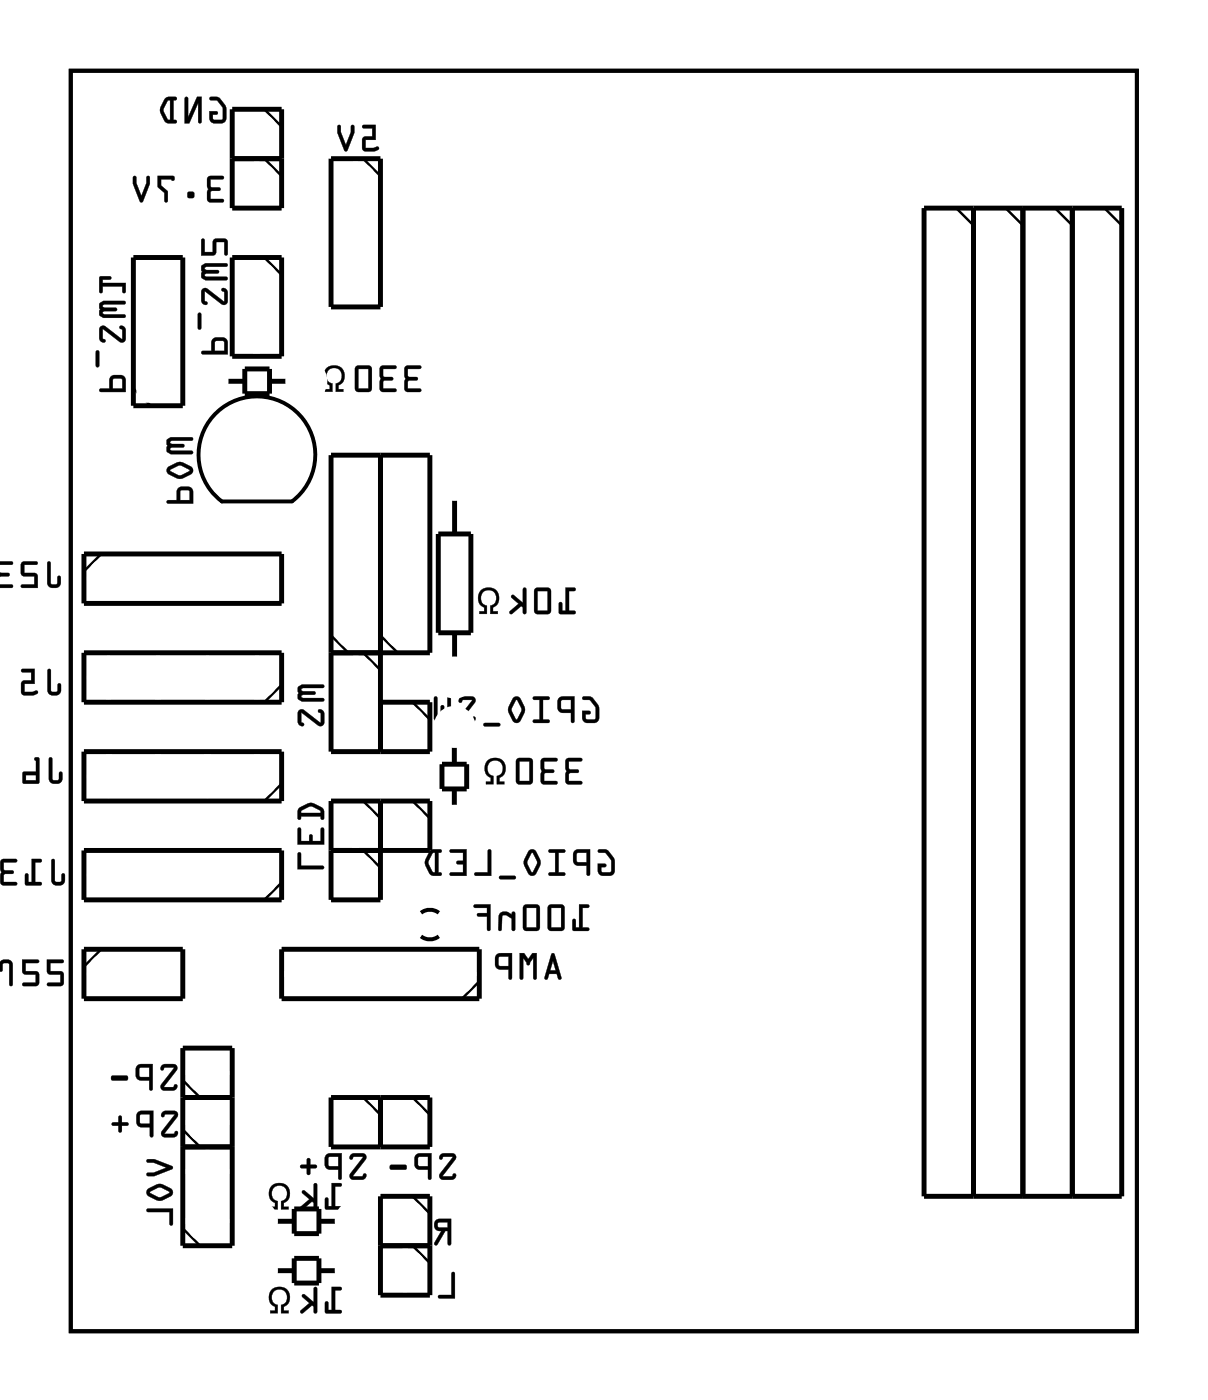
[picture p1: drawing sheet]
<svg xmlns="http://www.w3.org/2000/svg" width="62mm" height="72mm" viewBox="0 0 62 72" stroke-linecap="round" stroke-linejoin="round" font-family="sans-serif">
<path d="M3.6 3.6h54.8v64.8h-54.8zM10.9 21.5a3 3 0 0 1 4.5-.2 3 3 0 0 1-.4 4.5h-3.6a3 3 0 0 1-.5-4.3zM22.5 46.9a.73 .73 0 0 0-.8 0M22.5 48.1a.73 .73 0 0 1-.8 0" fill="none" stroke="#000" stroke-width=".2"/>
<g fill="#000">
<path d="M16.8 18.9a.55 .55 0 0 1 .8 .1 .55 .55 0 0 1-.2 .8v.2h.2v.1h-.3v-.4a.4 .4 0 0 0 .2-.6 .4 .4 0 0 0-.7 0 .4 .4 0 0 0 .3 .6v.4h-.4v-.1h.2v-.2a.53 .53 0 0 1-.1-.9zM24.7 30.3a.55 .55 0 0 1 .9 .1 .55 .55 0 0 1-.3 .8v.2h.3v.2h-.4v-.5a.4 .4 0 0 0 .2-.6 .4 .4 0 0 0-.6 0 .4 .4 0 0 0 .2 .6v.5h-.4v-.2h.3v-.2a.53 .53 0 0 1-.2-.9zM25.1 39.1a.55 .55 0 0 1 .8 .1 .55 .55 0 0 1-.2 .8v.2h.2v.1h-.4v-.4a.4 .4 0 0 0 .3-.6 .4 .4 0 0 0-.7 0 .4 .4 0 0 0 .3 .6v.4h-.4v-.1h.2v-.2a.53 .53 0 0 1-.1-.9zM14 66.3a.55 .55 0 0 1 .8 .1 .55 .55 0 0 1-.2 .8v.2h.2v.1h-.4v-.4a.4 .4 0 0 0 .3-.6 .4 .4 0 0 0-.7 0 .4 .4 0 0 0 .3 .6v.4h-.4v-.1h.2v-.2a.53 .53 0 0 1-.1-.9zM14 61a.55 .55 0 0 1 .8 0 .55 .55 0 0 1-.2 .8v.2h.2v.2h-.4v-.5a.4 .4 0 0 0 .3-.6 .4 .4 0 0 0-.7 0 .4 .4 0 0 0 .3 .6v.5h-.4v-.2h.2v-.2a.53 .53 0 0 1-.1-.8zM23.2 65.4l.2 .1v1.2h-.8v-.1h.6z"/>
<path d="M10.9 17.4v.6h-.5v.2h1.3l-.1-.8-.2-.1zM11.1 17.5h.4v.5h-.5zM10.2 16.1v.8h.1v-.7zM10.4 14.9l-.1 .5 .2 .3 .2-.1-.2-.1v-.5l.9 .7 .3-.1v-.6l-.1-.2-.2 .1 .1 .1v.5l-.9-.7zM10.4 13.7v.6l.2 .1h1.1l-.1-.2h-1.1l.1-.1h.6l.1-.1-.1-.1h-.6l-.1-.1 .1-.1h1l.1-.1v-.1h-1.1zM10.4 12.3l-.1 .8h.8v-.7h.4v.7h.2v-.7l-.1-.1h-.6l-.1 .7h-.4v-.7z"/>
<path d="M10.9 17.4v.6h-.5a.1 .1 0 0 0-.1 .1 .1 .1 0 0 0 .1 .1h1.3v-.6l-.1-.2-.2-.1zM10.9 17.4h.2h.5l.1 .8h-1.3v-.1l.5-.1zM11.1 17.6h.4v.4h-.5zM11.1 17.5l-.1 .5h.5v-.5zM10.2 16.1v.8a.1 .1 0 0 0 .1 .1 .1 .1 0 0 0 .1-.1l-.1-.8zM10.2 16.1l.1 .1v.7h-.1zM10.4 14.9v.6l.2 .2a.13 .13 0 0 0 .1-.2 .13 .13 0 0 0-.2-.1v-.4l.9 .6a.21 .21 0 0 0 .3-.1v-.6l-.2-.1a.13 .13 0 0 0-.1 .1 .13 .13 0 0 0 .1 .1v.5l-.8-.7zM10.4 14.9l.2-.1 .9 .7v-.5l-.1-.1 .2-.1 .1 .2v.5a.2 .2 0 0 1-.3 .1l-.9-.6v.4l.2 .2h-.3v-.2zM10.4 13.6v.7l.2 .1h1a.1 .1 0 0 0 .1-.1 .1 .1 0 0 0-.1-.1h-1.1l.1-.1h.6a.1 .1 0 0 0 .1-.1 .1 .1 0 0 0-.1-.1h-.6l-.1-.1 1.1-.1a.1 .1 0 0 0 .1-.1 .1 .1 0 0 0-.1-.1h-1zM10.4 13.6l.2-.1h1l.1 .2h-.1h-1l-.1 .1 .1 .1h.6v.1h-.6l-.1 .2h1.1l.1 .1-1.1 .1-.2-.2zM10.4 12.3l-.1 .8h.8v-.7h.4v.6a.1 .1 0 0 0 .1 .1 .1 .1 0 0 0 .1-.1v-.6l-.1-.1h-.6l-.1 .7h-.4v-.7zM10.4 12.3h.1v.7h.4l.1-.7h.6l.1 .1v.7h-.2v-.7h-.4v.7h-.8z"/>
<path d="M10.7 9.1v1.2l.1 .1h.7v-.2h-.7v-.4h.5v-.1v-.1h-.5v-.4h.6l.1-.1zM9.7 9.9v.3h.3v-.3zM8.1 9v.6l.3 .3 .1 .4 .1 .1v-.6l-.3-.3v-.3h.5l.1 .1 .1-.2zM6.9 9.1l-.1 .3 .4 .9 .1 .1 .4-1v-.3h-.2v.3l-.2 .7-.3-.7v-.3z"/>
<path d="M10.7 9.1l-.1 1.2 .2 .1h.6a.1 .1 0 0 0 .1-.1 .1 .1 0 0 0-.1-.1h-.6l.1-.4h.4a.1 .1 0 0 0 0-.1 .1 .1 0 0 0 0-.1h-.4l-.1-.4h.6a.1 .1 0 0 0 .1-.1 .1 .1 0 0 0-.1-.1zM10.7 9.1h.8l-.1 .1h-.6v.4h.5v.1v.1h-.5v.4h.7v.2h-.7l-.1-.1zM9.7 9.9v.3h.3v-.3zM9.7 9.9h.3v.3h-.3zM8.1 9v.6l.3 .3v.4a.1 .1 0 0 0 .1 .1 .1 .1 0 0 0 .1-.1v-.5l-.3-.3v-.3h.5l.1 .1 .1-.2zM8.1 9l.9 .1-.1 .2-.1-.1h-.5v.3l.3 .3v.6l-.1-.1v-.4l-.4-.3zM6.9 9.1l-.1 .3 .5 1 .4-1v-.3a.1 .1 0 0 0-.1-.1 .1 .1 0 0 0-.1 .1v.3l-.2 .7-.3-.7v-.3zM6.9 9.1h.1v.3l.3 .7 .2-.7v-.3h.2v.3l-.4 1-.1-.1-.4-.9z"/>
<path d="M10.8 5v.1l.4 .1 .3 .4v.5l-.1 .1-.5-.1v-.2h.2l.1-.2h-.4v.6h.2h.5l.1-.2a.92 .92 0 0 0-.5-1.1zM9.5 5v1.3h.2l.5-1v1h.1l.1-1.3h-.3l-.4 1v-.9zM8.5 5.1a.81 .81 0 0 0 0 1.2h.5h.1l-.2-.1v-1l.2-.1v-.1h-.4zM8.6 5.2h.1v1l-.1-.1-.2-.4z"/>
<path d="M10.8 5v.1l.3 .1 .3 .3v.6h-.4l-.1-.2h.2a.1 .1 0 0 0 .1-.1 .1 .1 0 0 0-.1-.1h-.3v.6h.2h.6v-.2v-.7l-.4-.4zM10.8 5h.3l.2 .1a.9 .9 0 0 1 .2 1.2h-.6l-.1-.1v-.5l.4 .1-.1 .1h-.2l.1 .3h.4l.1-.1-.1-.6-.2-.3-.4-.1zM9.5 5v1.3h.2l.5-1v1a.1 .1 0 0 0 .1 0 .1 .1 0 0 0 .1 0v-1.3h-.3l-.4 1v-.9zM9.5 5l.2 .1v.9l.4-1h.3l-.1 1.3h-.1v-1l-.5 1h-.2zM8.5 5.1l-.3 .5 .1 .2 .2 .5h.5a.1 .1 0 0 0 .1 0 .1 .1 0 0 0-.1-.1h-.1v-1h.1a.1 .1 0 0 0 .1-.1 .1 .1 0 0 0-.1-.1zM8.5 5.1l.2-.1h.4l-.1 .1h-.1v1.1h.2l-.1 .1h-.5l-.2-.5v-.3zM8.6 5.2h.1v1l-.1-.1-.2-.4zM8.6 5.2l-.2 .5 .2 .4 .2 .1v-1.1z"/>
<path d="M16.8 18.9l-.1 .1a.53 .53 0 0 0 .2 .8v.2h-.2v.1h.4v-.4a.4 .4 0 0 1-.3-.6 .4 .4 0 0 1 .7 0 .4 .4 0 0 1-.2 .6v.4h.4v-.1h-.3v-.2a.55 .55 0 0 0 .2-.8 .55 .55 0 0 0-.8-.1zM16.8 18.9a.54 .54 0 0 1 .8 .1 .54 .54 0 0 1-.2 .8v.2h.2v.1h-.3v-.4a.41 .41 0 0 0 .2-.6 .41 .41 0 0 0-.7 0 .41 .41 0 0 0 .3 .6v.4h-.4v-.1h.3v-.2a.51 .51 0 0 1-.2-.9z"/>
<path d="M18.6 6.4l.1 .2h.4v.4l-.4 .1-.1 .6 .2 .1h.4a.15 .15 0 0 0 .2 0 .15 .15 0 0 0 0-.3l-.6 .1v-.4h.5v-.8zM17.4 6.4l-.1 .4 .4 .9 .1 .1 .4-1v-.3h-.2v.3l-.2 .6-.3-.6v-.3z"/>
<path d="M18.6 6.4l.1 .2h.4v.4l-.4 .1-.1 .6 .2 .1 .6-.1a.1 .1 0 0 0 .1-.1 .1 .1 0 0 0-.1-.1l-.6 .1v-.4h.5v-.8zM18.6 6.5l.7-.1v.8h-.5v.4l.6-.1 .1 .1-.1 .1-.6 .1-.2-.1 .1-.6 .4-.1v-.4h-.4zM17.4 6.4l-.1 .4 .5 1 .4-1v-.3a.1 .1 0 0 0-.1-.1 .1 .1 0 0 0-.1 .1v.3l-.2 .6-.3-.6v-.3zM17.4 6.5h.1v.3l.3 .7 .2-.7v-.3h.2v.3l-.4 1-.1-.1-.4-.9z"/>
<path d="M3.6 3.6v64.8h54.8v-64.8zM3.6 3.6h54.8v64.8h-54.8z"/>
<path d="M2.5 28.9l-.1 1.1a.36 .36 0 0 0 .4 .2 .36 .36 0 0 0 .3-.2v-.3l-.1-.1v.1l-.1 .3h-.3v-1.1zM1.1 28.9v.6l.1 .1h.6v.4h-.6l-.1 .2h.8v-.7h-.7v-.5h.7v-.1zM-.1 28.9v1.3h.7v-.1l-.6-.1v-.3l.4-.1 .1-.1h-.1l-.4-.1v-.4h.6l.1-.1z"/>
<path d="M2.4 28.9v1.1a.37 .37 0 0 0 .4 .2 .37 .37 0 0 0 .3-.2v-.3a.1 .1 0 0 0-.1-.1 .1 .1 0 0 0-.1 .1v.3h-.3v-1.1zM2.5 28.9h.1v1.1h.3l.1-.4 .1 .1v.3a.35 .35 0 0 1-.3 .2 .35 .35 0 0 1-.4-.2zM1.1 28.9v.7h.7v.4h-.6a.1 .1 0 0 0-.1 .1 .1 .1 0 0 0 .1 .1h.7v-.7h-.7v-.5h.7a.1 .1 0 0 0 0-.1 .1 .1 0 0 0 0-.1zM1.1 28.9h.8v.1h-.7v.5h.7v.7h-.8l.1-.1h.6v-.5h-.6l-.1-.1zM-.1 28.9v1.3h.7a.1 .1 0 0 0 .1-.1 .1 .1 0 0 0-.1-.1h-.6v-.3l.4-.1a.1 .1 0 0 0 .1-.1 .1 .1 0 0 0-.1-.1h-.4v-.4h.6a.1 .1 0 0 0 .1-.1 .1 .1 0 0 0-.1-.1zM-.1 28.9h.8l-.1 .1h-.6v.4l.4 .1h.1l-.1 .1h-.4v.5h.6v.1h-.7z"/>
<path d="M2.5 34.4l-.1 1.1a.36 .36 0 0 0 .4 .3 .36 .36 0 0 0 .3-.3v-.3l-.1-.1v.1l-.1 .3h-.3v-1zM1.1 34.4v.2h.5v.4h-.5v.6l.2 .1h.4a.15 .15 0 0 0 .2 0 .15 .15 0 0 0-.1-.2l-.5 .1v-.4h.5v-.8z"/>
<path d="M2.5 34.4l-.1 1.1a.37 .37 0 0 0 .4 .3 .37 .37 0 0 0 .3-.3v-.3a.1 .1 0 0 0-.1-.1 .1 .1 0 0 0 0 .1l-.1 .3h-.3v-1zM2.5 34.4l.1 .1v1l.3 .1 .1-.5 .1 .1v.3a.35 .35 0 0 1-.3 .2 .35 .35 0 0 1-.4-.2zM1.1 34.4v.2h.5v.4h-.5v.6l.2 .2 .6-.1a.11 .11 0 0 0 .1-.2 .1 .1 0 0 0-.2 0l-.5 .1v-.4h.5v-.8zM1.1 34.4h.7v.8l-.5-.1v.5l.6-.1v.1v.1h-.6l-.2-.1v-.6h.5v-.4l-.5-.1z"/>
<path d="M5.7 19.4l-.1 .6h-.4l-.1 .1h1.4l-.1-.7-.2-.1zM5.8 19.5h.5v.5h-.5zM5 18l-.1 .8 .1 .1 .1-.1v-.7zM5.2 16.8l-.1 .6 .1 .2 .2-.1-.1-.1v-.5l.9 .7 .2-.1 .1-.5-.2-.2h-.2l.2 .2v.4l-.9-.6zM5.1 15.6v.6l.2 .1h1.2l-.1-.1-1.1-.1 .1-.1h.5l.1-.1-.1-.1h-.5h-.1l.1-.2h1h.1l-.1-.1h-1.1zM5.1 14.2l.1 .9 .1-.1v-.3h1v.3h.2v-.5h-1.2v-.1h.4v-.1z"/>
<path d="M5.7 19.4l-.1 .6h-.4a.1 .1 0 0 0-.1 .1 .1 .1 0 0 0 .1 .1h1.3v-.7l-.1-.1-.2-.1zM5.7 19.4l.2-.1 .5 .1 .1 .7h-1.4l.1-.1h.4zM5.8 19.5h.5v.5h-.5zM5.8 19.5v.5h.5v-.5zM4.9 18v.8a.1 .1 0 0 0 .1 .1 .1 .1 0 0 0 .1-.1v-.7zM5 18l.1 .1v.7l-.1 .1-.1-.1zM5.2 16.8l-.1 .7 .2 .1a.13 .13 0 0 0 .1-.1 .13 .13 0 0 0-.1-.1v-.5l.8 .7a.22 .22 0 0 0 .4-.2v-.5l-.3-.2a.13 .13 0 0 0 0 .2 .13 .13 0 0 0 .1 .1v.4l-.9-.6zM5.2 16.8h.2l.9 .6v-.4l-.2-.2h.2l.1 .1 .1 .5a.22 .22 0 0 1-.4 .2l-.8-.7v.5l.1 .2-.2-.1-.1-.1zM5.1 15.6v.6l.2 .1h1.1a.1 .1 0 0 0 .1 0 .1 .1 0 0 0-.1-.1l-1.1-.1 .1-.1h.5a.1 .1 0 0 0 .1-.1 .1 .1 0 0 0-.1-.1h-.5l-.1-.1h1.1a.1 .1 0 0 0 .1-.1 .1 .1 0 0 0-.1-.1h-1.1zM5.1 15.6l.2-.1h1.1v.1h-1l-.1 .2h.1h.5l.1 .1-.6 .1-.1 .1 1.1 .1v.1h-1.1l-.2-.1zM5.1 14.2v.8a.1 .1 0 0 0 .1 .1 .1 .1 0 0 0 .1-.1v-.3h1v.3a.1 .1 0 0 0 .1 .1 .1 .1 0 0 0 .1-.1v-.5h-1.2v-.1h.3a.1 .1 0 0 0 .1-.1 .1 .1 0 0 0-.1-.1zM5.1 14.2l.6 .1v.1h-.4v.2l1.2-.1-.1 .5h-.1v-.3h-1v.3l-.1 .1z"/>
<path d="M9.2 25.1l-.1 .6h-.5v.2h1.3l-.1-.8-.1-.1zM9.3 25.2h.4v.5h-.4zM8.6 24v.2v.2l.5 .2 .7-.2a.23 .23 0 0 0 0-.4l-.6-.3zM8.7 24.2l.5-.3 .5 .3-.5 .2zM8.6 22.6v.6l.2 .1h1.1l-.1-.1-1.1-.1 .1-.1h.6l.1-.1-.1-.1h-.6h-.1l.1-.1h1l.1-.1v-.1h-1.1z"/>
<path d="M9.2 25.1l-.1 .6h-.4a.1 .1 0 0 0-.1 .1 .1 .1 0 0 0 .1 .1h1.2v-.6v-.2l-.2-.1zM9.2 25.1l.1-.1 .5 .1 .1 .8h-1.3v-.2h.5zM9.3 25.2h.4v.5h-.4zM9.3 25.2l-.1 .5h.6l-.1-.5zM8.6 24v.2v.2l.5 .2h.2l.5-.2a.24 .24 0 0 0 0-.4l-.6-.3zM8.6 24l.6-.2 .6 .2a.24 .24 0 0 1 0 .4l-.6 .2-.5-.2a.23 .23 0 0 1-.1-.4zM8.8 24.1l.4-.2 .5 .3-.5 .2-.4-.2zM8.7 24.1l.1 .1 .4 .2 .6-.2-.6-.3zM8.6 22.6v.7l.2 .1h1a.1 .1 0 0 0 .1-.1 .1 .1 0 0 0-.1-.1l-1.1-.1 .1-.1h.6a.1 .1 0 0 0 .1-.1 .1 .1 0 0 0-.1-.1h-.6l-.1-.1h1.1a.1 .1 0 0 0 .1-.1 .1 .1 0 0 0-.1-.1h-1zM8.6 22.6l.2-.1h1.1v.1h-.1h-1l-.1 .2h.1h.6l.1 .1-.7 .1-.1 .1 1.1 .1 .1 .1h-1.1l-.2-.1z"/>
<path d="M15.4 36.5l-.1 .6 .2 .2 .1-.1-.1-.1v-.5l.9 .7 .3-.1v-.5l-.2-.2h-.2l.2 .2v.5l-.9-.7zM15.3 35.3v.6l.2 .2 1.2-.1-.1-.1-1.1-.1 .1-.1h.5l.1-.1-.1-.1h-.5h-.1l.1-.1h1l.1-.1-.1-.1h-1.1z"/>
<path d="M15.4 36.5l-.1 .7 .2 .1a.13 .13 0 0 0 .1-.1 .13 .13 0 0 0-.1-.1v-.5l.8 .7a.22 .22 0 0 0 .4-.2v-.5l-.3-.1a.13 .13 0 0 0 0 .1 .13 .13 0 0 0 .1 .1v.5l-.9-.7zM15.4 36.5h.2l.9 .7v-.5l-.1-.2h.1l.1 .1 .1 .5a.22 .22 0 0 1-.4 .2l-.8-.7v.5l.1 .2h-.2l-.1-.2zM15.3 35.3v.7l.2 .1h1.1a.1 .1 0 0 0 .1-.1 .1 .1 0 0 0-.1-.1l-1.1-.1 .1-.1h.5a.1 .1 0 0 0 .1-.1 .1 .1 0 0 0-.1-.1h-.5l-.1-.1h1.1a.1 .1 0 0 0 .1-.1 .1 .1 0 0 0-.1-.1h-1.1zM15.3 35.3l.2-.1h1.1l.1 .1-.1 .1h-1l-.1 .1h.1h.5l.1 .2h-.6l-.1 .1 1.1 .1 .1 .1-1.2 .1-.2-.2z"/>
<path d="M20.8 18.8v1.2l.2 .2 .6-.1v-.1h-.6v-.4h.4l.1-.1-.1-.1h-.4v-.4h.6v-.2zM19.6 18.8l-.1 1.2 .2 .2 .6-.1v-.1h-.6v-.4h.5v-.1v-.1h-.5v-.4h.6l.1-.2zM18.3 18.8v1.2l.1 .2 .6-.1 .1-.1v-1.1l-.2-.1zM18.4 19h.5v1h-.5z"/>
<path d="M20.8 18.8v1.2l.2 .2h.6a.1 .1 0 0 0 .1-.1 .1 .1 0 0 0-.1-.1h-.6v-.4h.4a.1 .1 0 0 0 .1-.1 .1 .1 0 0 0-.1-.1l-.4-.1v-.3h.6a.1 .1 0 0 0 .1-.1 .1 .1 0 0 0-.1-.1zM20.8 18.8h.8v.2h-.6v.4h.4l.1 .1h-.1l-.4 .1v.4h.6v.1h-.6l-.2-.1zM19.6 18.8l-.1 1.2 .2 .2h.6a.1 .1 0 0 0 .1-.1 .1 .1 0 0 0-.1-.1h-.6v-.4h.4a.1 .1 0 0 0 .1-.1 .1 .1 0 0 0-.1-.1l-.4-.1v-.3h.6a.1 .1 0 0 0 .1-.1 .1 .1 0 0 0-.1-.1zM19.6 18.8h.8l-.1 .2h-.6v.4h.5v.1l-.5 .1v.4h.6v.1h-.6l-.2-.1zM18.3 18.8l-.1 1.2 .2 .2 .6-.1 .1-.1v-1.1l-.2-.1zM18.3 18.8h.6l.2 .1v1.1l-.1 .1h-.6l-.1-.1zM18.4 19h.5v1h-.5zM18.4 19v1h.5v-1z"/>
<path d="M24.7 30.3l-.1 .1a.53 .53 0 0 0 .3 .8v.2h-.3v.2h.4v-.5a.4 .4 0 0 1-.2-.6 .4 .4 0 0 1 .6 0 .4 .4 0 0 1-.2 .6v.5h.4v-.2h-.3v-.2a.55 .55 0 0 0 .3-.8 .55 .55 0 0 0-.9-.1zM24.7 30.3a.54 .54 0 0 1 .8 .1 .54 .54 0 0 1-.2 .8v.2h.3v.2h-.4v-.5a.41 .41 0 0 0 .3-.6 .41 .41 0 0 0-.7 0 .41 .41 0 0 0 .2 .6v.5h-.4v-.2h.3v-.2a.51 .51 0 0 1-.2-.9z"/>
<path d="M25.1 39.1l-.1 .1a.53 .53 0 0 0 .2 .8v.2h-.2v.1h.4v-.4a.4 .4 0 0 1-.3-.6 .4 .4 0 0 1 .7 0 .4 .4 0 0 1-.3 .6v.4h.4v-.1h-.2v-.2a.55 .55 0 0 0 .2-.8 .55 .55 0 0 0-.8-.1zM25.1 39.1a.54 .54 0 0 1 .8 .1 .54 .54 0 0 1-.2 .8v.2h.2v.1h-.4v-.4a.41 .41 0 0 0 .3-.6 .41 .41 0 0 0-.7 0 .41 .41 0 0 0 .3 .6v.4h-.4v-.1h.2v-.2a.51 .51 0 0 1-.1-.9z"/>
<path d="M29.1 30.2v1.2h-.2v-.4h-.1l-.1 .5 .8 .1v-.2h-.3v-1h.3l.1-.1zM27.5 30.3v1.2l.1 .1h.6l.1-.2v-1.1l-.2-.1zM27.6 30.4h.5v1h-.5zM26.3 30.6v.1l.4 .3-.5 .4v.1h.1l.5-.3h.1v.3h.1v-1.3l-.1 .1v.7l-.5-.4z"/>
<path d="M29.1 30.2v1.2h-.2v-.4a.1 .1 0 0 0-.1-.1 .1 .1 0 0 0-.1 .1v.5l.8 .1a.1 .1 0 0 0 .1-.1 .1 .1 0 0 0-.1-.1h-.3v-1h.3a.1 .1 0 0 0 .1-.1 .1 .1 0 0 0-.1-.1zM29.1 30.2l.5 .1-.1 .1h-.3v1h.3v.2l-.8-.1 .1-.5h.1v.4h.2zM27.5 30.3v1.2l.1 .1h.6l.1-.2v-1.1l-.2-.1zM27.5 30.3l.6-.1 .2 .1v1.1l-.1 .1-.6 .1-.1-.1zM27.6 30.4h.5v1h-.5zM27.6 30.4v1h.6v-1zM26.3 30.6v.1l.4 .3-.5 .4a.1 .1 0 0 0 0 .1 .1 .1 0 0 0 .1 .1l.5-.4h.1v.3a.1 .1 0 0 0 .1 .1 .1 .1 0 0 0 .1-.1v-1.2a.1 .1 0 0 0-.1-.1 .1 .1 0 0 0-.1 .1v.7l-.5-.4zM26.3 30.6h.1l.5 .4v-.7l.1-.1v1.3h-.1v-.3l-.1-.1-.5 .4h-.1v-.1l.5-.4-.4-.3z"/>
<path d="M30 35.8v.2h.3l.3 .4v.5l-.1 .1-.4-.1v-.2h.2v-.1l-.4-.1 .1 .6 .2 .1 .4-.1 .2-.2a.92 .92 0 0 0-.5-1.1zM28.7 35.9v.2v.4l.1 .1h.5l.1 .5 .1 .1v-1.4zM28.9 36h.4v.5l-.4-.1zM27.4 35.8v.2h.3v1h-.3v.1l.8 .1v-.2h-.3v-1h.3v-.1zM26.4 35.9l-.3 .6 .2 .5a.25 .25 0 0 0 .5 0l.2-.6-.3-.5-.1-.1zM26.5 36l.3 .5-.2 .5-.3-.5zM24.9 37.2v.1h.7h.1l-.1-.1zM23.6 35.9v.1v.1l.2-.1h.5l-.7 .8v.2l.2 .2 .5-.1 .1-.1v-.2l-.2 .2h-.4l.6-.9v-.2l-.2-.1zM22.3 35.8v1.2l.1 .2h.6l.2-.2v-1.1l-.1-.1-.1 .1v1l-.1 .1-.1-.1v-.6l-.1-.1v.1v.6l-.2 .1v-1.1z"/>
<path d="M29.9 35.8v.2h.4l.3 .3v.7h-.5v-.3h.2a.1 .1 0 0 0 .1-.1 .1 .1 0 0 0-.1-.1h-.4l.1 .6 .2 .1 .5-.1 .1-.2-.1-.7-.3-.4zM30 35.8h.3l.2 .1a.9 .9 0 0 1 .1 1.2h-.5l-.1-.1-.1-.5 .4 .1v.1h-.2l.1 .3h.3l.1-.1v-.6l-.3-.3h-.3zM28.7 35.9l-.1 .2 .1 .4 .1 .1h.5v.5a.1 .1 0 0 0 .1 .1 .1 .1 0 0 0 .1-.1v-1.3h-.6zM28.7 35.9l.8-.1v1.3h-.1v-.5h-.6l-.1-.1zM28.9 36h.4v.5l-.4-.1zM28.9 36v.4l.5 .1v-.5zM27.4 35.8v.2h.3v1h-.2a.1 .1 0 0 0-.1 .1 .1 .1 0 0 0 .1 .1h.7a.1 .1 0 0 0 .1-.1 .1 .1 0 0 0-.1-.1h-.3v-1h.3a.1 .1 0 0 0 .1-.1 .1 .1 0 0 0-.1-.1zM27.4 35.8l.8 .1v.1h-.3v1h.3v.1h-.8v-.1h.3v-1h-.3zM26.4 35.9l-.3 .6 .2 .5a.25 .25 0 0 0 .5 0l.2-.4v-.2l-.3-.5-.1-.1zM26.4 35.9a.23 .23 0 0 1 .4 0l.2 .6-.2 .5a.25 .25 0 0 1-.5 0l-.2-.5zM26.5 36l.3 .5-.2 .5-.3-.5zM26.5 36l-.2 .5 .3 .5 .2-.5-.2-.5zM24.9 37.2v.1h.7a.1 .1 0 0 0 .1 0 .1 .1 0 0 0-.1-.1zM24.9 37.2h.7l.1 .1h-.1h-.7zM23.6 35.9v.1a.13 .13 0 0 0 .1 .1 .13 .13 0 0 0 .1-.1h.5l-.7 .8a.21 .21 0 0 0 0 .3 .21 .21 0 0 0 .2 .1h.5l.2-.3a.13 .13 0 0 0-.2 0 .13 .13 0 0 0-.1 .1h-.4l.6-.9a.21 .21 0 0 0-.2-.3zM23.7 35.9l.5-.1a.2 .2 0 0 1 .2 .3l-.7 .9h.5l.2-.1v.2h-.7l-.1-.2 .7-.9h-.5l-.2 .1zM22.3 35.8v1.2l.2 .2 .2-.1 .3 .1 .2-.2v-1.1a.1 .1 0 0 0-.1-.1 .1 .1 0 0 0-.1 .1l-.1 1.1-.1-.1v-.6a.1 .1 0 0 0-.1-.1 .1 .1 0 0 0-.1 .1l.1 .6-.2 .1v-1.1zM22.3 35.8l.2 .1v1.1l.2-.1v-.6h.1v.6l.1 .1 .1-.1v-1l.1-.1 .1 .1v1.1l-.2 .1h-.3h-.3l-.1-.1z"/>
<path d="M0 49.4l-.1 .5a.1 .1 0 0 0 .1 .1 .1 .1 0 0 0 .1-.1l.1-.4h.2l.1 1.1a.1 .1 0 0 0 .1 .1 .1 .1 0 0 0 .1-.1l-.1-1.1-.2-.2zM0 49.4l.4-.1 .2 .2v1.2l-.1-.1v-1l-.3-.1-.1 .4h-.1v-.3zM1.1 49.3l.1 .8h.6v.4h-.6a.1 .1 0 0 0-.1 .1 .1 .1 0 0 0 .1 .1h.6l.2-.1v-.6l-.7-.1v-.4h.6a.1 .1 0 0 0 .1-.1 .1 .1 0 0 0-.1-.1zM1.1 49.3l.9 .1-.1 .1h-.6v.4h.5l.2 .1v.5l-.1 .2-.7-.1v-.1h.6v-.4l-.6-.1zM2.4 49.3l.1 .8h.6v.4h-.6a.1 .1 0 0 0-.1 .1 .1 .1 0 0 0 .1 .1h.6l.2-.1-.1-.6-.6-.1v-.4h.6a.1 .1 0 0 0 .1-.1 .1 .1 0 0 0-.1-.1zM2.4 49.3l.9 .1-.1 .1h-.6v.4h.5l.2 .1v.5l-.1 .2-.8-.1 .1-.1h.6v-.4l-.6-.1z"/>
<path d="M0 49.4v.2v.3h.1l.1-.4 .3 .1v1l.1 .1v-1.2l-.2-.2zM1.1 49.3l.1 .7 .6 .1v.4h-.6l-.1 .1 .8 .1 .1-.2v-.5l-.2-.1h-.5v-.4h.6l.1-.1zM2.4 49.3l.1 .7 .6 .1v.4h-.6l-.1 .1 .8 .1 .1-.2v-.5l-.2-.1h-.5v-.4h.6l.1-.1z"/>
<path d="M2.5 39v1a.36 .36 0 0 0 .4 .3 .36 .36 0 0 0 .3-.3v-.3h-.1h-.1v.4h-.3v-1.1zM1.8 39v.7h-.6v.6l.8-.1v-1.2v-.1zM1.3 39.8h.5v.3h-.5z"/>
<path d="M2.5 38.9v1.1a.37 .37 0 0 0 .4 .3 .37 .37 0 0 0 .3-.3v-.2a.1 .1 0 0 0-.1-.1 .1 .1 0 0 0-.1 .1v.3h-.3v-1.1zM2.5 39h.2v1.1h.3l.1-.4h.1v.3a.35 .35 0 0 1-.3 .3 .35 .35 0 0 1-.4-.3zM1.8 38.9v.8h-.6v.6l.8-.1v-1.2v-.1zM1.8 39h.2v1.2l-.8 .1v-.6h.7zM1.3 39.8h.5v.3h-.5zM1.3 39.8v.3h.6v-.3z"/>
<path d="M2.7 44.2l-.1 1.1a.36 .36 0 0 0 .4 .2 .36 .36 0 0 0 .3-.2v-.4h-.1l-.1 .4h-.3v-1.1zM1.6 44.2v1.1h-.1v-.4h-.2v.6h.8v-.2h-.3v-1h.3v-.1zM.1 44.2l-.1 1.2 .2 .1h.6v-.2h-.6v-.4h.5v-.1l-.5-.1v-.4h.6l.1-.1z"/>
<path d="M2.7 44.2l-.1 1.1a.37 .37 0 0 0 .4 .2 .37 .37 0 0 0 .3-.2v-.3a.1 .1 0 0 0-.1-.1 .1 .1 0 0 0 0 .1l-.1 .3h-.3v-1.1zM2.7 44.2h.1v1.1h.3l.1-.4 .1 .1v.3a.35 .35 0 0 1-.3 .2 .35 .35 0 0 1-.4-.2zM1.6 44.1v1.2h-.1v-.3a.1 .1 0 0 0-.1-.1 .1 .1 0 0 0-.1 .1v.5h.8a.1 .1 0 0 0 .1-.1 .1 .1 0 0 0-.1-.1h-.3v-1h.3a.1 .1 0 0 0 .1-.1 .1 .1 0 0 0-.1-.1zM1.6 44.2h.5v.1h-.3v1l.3 .1v.1h-.8v-.6l.1 .1 .1 .3h.1zM.1 44.2l-.1 1.2 .2 .1h.6a.1 .1 0 0 0 .1-.1 .1 .1 0 0 0-.1-.1h-.6v-.3l.4-.1a.1 .1 0 0 0 .1-.1 .1 .1 0 0 0-.1-.1h-.4v-.4h.6a.1 .1 0 0 0 .1-.1 .1 .1 0 0 0-.1-.1zM.1 44.2h.8l-.1 .1h-.6v.4l.5 .1v.1h-.5v.4l.6 .1v.1h-.6l-.2-.1z"/>
<path d="M7.6 59.6v.2h.3l.7 .2-.7 .3h-.3v.2h.3l1-.4-.1-.2-.9-.3zM7.6 61.1l-.1 .2 .1 .2 .5 .2 .7-.2a.23 .23 0 0 0 0-.4l-.6-.2zM7.7 61.3l.5-.3 .5 .3-.5 .3zM7.6 62.2v.1h1.1v.6h.2v-.8z"/>
<path d="M7.5 59.6l.1 .2h.3l.7 .2-.7 .3h-.3a.1 .1 0 0 0-.1 .1 .1 .1 0 0 0 .1 .1h.3l1-.5-1-.4zM7.6 59.6h.3l.9 .3 .1 .2-1 .4-.3-.1v-.1h.3l.7-.3-.7-.2h-.3zM7.6 61.1l-.1 .2 .1 .2 .5 .2 .7-.2a.24 .24 0 0 0 0-.4l-.6-.3zM7.6 61.1l.6-.2 .6 .2a.24 .24 0 0 1 0 .4l-.6 .2-.5-.2a.23 .23 0 0 1-.1-.4zM7.7 61.3l.5-.3 .5 .3-.5 .2zM7.7 61.3l.5 .3 .5-.3-.5-.3zM7.5 62.1l.1 .2h1.1v.6a.1 .1 0 0 0 .1 .1 .1 .1 0 0 0 .1-.1v-.8zM7.6 62.2l1.3-.1v.8h-.2v-.6h-1.1z"/>
<path d="M8.3 54.8l-.1 .1 .1 .1 .2-.1h.4l-.6 .8v.2l.1 .2 .6-.1 .1-.1v-.2l-.2 .2h-.5l.7-.9v-.2l-.2-.1zM7.1 54.8l-.1 .2v.4l.1 .1h.6v.5l.1 .1v-1.4zM7.2 54.9h.5v.5l-.5-.1zM5.7 55.3v.2h.1h.7h.1l-.1-.2z"/>
<path d="M8.3 54.8l-.1 .1a.13 .13 0 0 0 .2 .1 .13 .13 0 0 0 .1-.1h.4l-.6 .8a.21 .21 0 0 0 0 .3 .21 .21 0 0 0 .1 .1h.6l.1-.3a.13 .13 0 0 0-.1-.1 .13 .13 0 0 0-.1 .2h-.5l.7-.9a.21 .21 0 0 0-.2-.3zM8.3 54.8l.6-.1a.2 .2 0 0 1 .2 .3l-.7 .9h.5l.2-.1-.1 .2h-.6l-.1-.2 .7-.9h-.5l-.2 .1zM7.1 54.8l-.1 .2v.4l.1 .1h.6v.5a.1 .1 0 0 0 .1 .1 .1 .1 0 0 0 .1-.1v-1.3h-.7zM7.1 54.8l.7-.1v1.3h-.1v-.5h-.6l-.1-.1zM7.2 54.9h.5v.5l-.5-.1zM7.2 54.9v.4l.5 .1v-.5zM5.7 55.3v.2l.1 .1h.7l.1-.1-.1-.2zM5.7 55.3h.8l.1 .2h-.1h-.7z"/>
<path d="M8.3 57.2v.1v.1l.2-.1h.5l-.7 .8v.2l.2 .2 .5-.1 .1-.1v-.2l-.2 .2h-.4l.6-.9v-.2l-.1-.1zM7.1 57.2l-.1 .2v.4l.2 .1h.5v.5l.1 .1 .1-1.4zM7.2 57.3h.5v.5l-.5-.1zM5.8 57.7v.2h.3v.3h.1h.1v-.3h.3v-.1v-.1h-.3v-.3l-.1-.1-.1 .1v.3z"/>
<path d="M8.3 57.2v.1a.13 .13 0 0 0 .1 .1 .13 .13 0 0 0 .1-.1h.5l-.7 .8a.21 .21 0 0 0 0 .3 .21 .21 0 0 0 .2 .1h.5l.2-.3a.13 .13 0 0 0-.2 0 .13 .13 0 0 0-.1 .1h-.4l.6-.9a.21 .21 0 0 0-.1-.3zM8.4 57.2l.6-.1a.2 .2 0 0 1 .1 .3l-.7 .9h.5l.2-.1v.2h-.7l-.1-.2 .7-.9h-.5l-.2 .1zM7.1 57.2l-.1 .2v.4l.2 .1h.5v.5a.1 .1 0 0 0 .1 .1 .1 .1 0 0 0 .1-.1v-1.3h-.6zM7.1 57.2l.8-.1-.1 1.3h-.1v-.5h-.5l-.2-.1zM7.2 57.3h.5v.5l-.5-.1zM7.2 57.3v.4l.5 .1v-.5zM5.8 57.7v.2h.3v.2a.1 .1 0 0 0 .1 .1 .1 .1 0 0 0 .1-.1v-.2h.2a.1 .1 0 0 0 .1-.1 .1 .1 0 0 0-.1-.1h-.2v-.3a.1 .1 0 0 0-.1-.1 .1 .1 0 0 0-.1 .1v.3zM5.8 57.7h.3v-.3h.1l.1 .3h.3v.1v.1h-.3l-.1 .3h-.1v-.3h-.3z"/>
<path d="M15.3 43.8v.9l1.4-.1-.1-.1h-1.1v-.6zM15.3 42.6v.8h1.4l-.1-.9-.1 .1v.6h-.4v-.3h-.1h-.1v.3h-.4v-.6zM15.4 41.5l-.1 .6h.1l.1-.1h1v.1h.1v-.5a.8 .8 0 0 0-1.2-.1zM15.5 41.7l.5-.3 .4 .3 .1 .1h-1z"/>
<path d="M15.3 43.8v.9h1.3a.1 .1 0 0 0 .1-.1 .1 .1 0 0 0-.1-.1h-1.1v-.6zM15.3 43.8l.2 .1v.6h1.1v.1l-1.3 .1zM15.3 42.6v.8h1.4v-.8a.1 .1 0 0 0-.1-.1 .1 .1 0 0 0-.1 .1v.6h-.4v-.2a.1 .1 0 0 0-.1-.1 .1 .1 0 0 0-.1 .1v.2h-.4v-.6zM15.3 42.6h.2v.6h.4v-.3h.1h.1v.3h.4v-.6h.1l.1 .8h-1.4zM15.4 41.5l-.1 .6a.1 .1 0 0 0 .1 0 .1 .1 0 0 0 .1 0v-.1h1v.1a.1 .1 0 0 0 .1 0 .1 .1 0 0 0 .1 0l-.1-.5-.4-.3h-.3zM15.4 41.5l.4-.2h.4l.4 .3v.5h-.1v-.1h-1v.1h-.1l-.1-.4zM15.5 41.7l.5-.2 .4 .2 .1 .1h-1zM15.5 41.7v.1h1l-.1-.2-.4-.2z"/>
<path d="M28.3 49l-.3 1.3h.1l.1-.2h.4l.1 .2 .1 .1 .1-.1-.4-1.2zM28.4 49.4l.2 .5h-.3zM26.7 49l.1 1.4 .1-.1v-1.1l.2 .3a.1 .1 0 0 0 .1 .1 .1 .1 0 0 0 0-.1l.2-.3v1.1l.1 .1 .1-1.4h-.2l-.3 .3-.2-.3zM25.5 49.1l-.1 .2 .1 .4 .1 .1h.5v.5l.2 .1v-1.4zM25.6 49.2h.5v.5l-.5-.1z"/>
<path d="M28.4 49l-.4 1.3h.1l.1-.2h.4l.1 .2 .1 .1 .1-.1-.4-1.2zM28.4 49l.1 .1 .4 1.2h-.1h-.1l-.1-.2h-.4l-.1 .2h-.1zM28.4 49.4l.2 .5h-.3zM28.4 49.4l-.1 .5h.3zM26.7 49v1.3a.1 .1 0 0 0 .1 .1 .1 .1 0 0 0 .1-.1v-1.1l.2 .3a.1 .1 0 0 0 0 .1 .1 .1 0 0 0 .1-.1l.2-.3v1.1a.1 .1 0 0 0 .1 .1 .1 .1 0 0 0 .1-.1v-1.3h-.2l-.3 .3-.2-.3zM26.7 49h.2l.2 .3 .3-.3h.2l-.1 1.3h-.1v-1.1l-.3 .4-.2-.4v1.1h-.1h-.1zM25.5 49.1l-.1 .2 .1 .4 .1 .1h.5v.5a.1 .1 0 0 0 .1 .1 .1 .1 0 0 0 .1-.1v-1.3h-.6zM25.5 49.1l.8-.1v1.3h-.1l-.1-.5h-.5l-.1-.1zM25.7 49.2h.4v.5l-.4-.1zM25.6 49.2v.4l.5 .1v-.5z"/>
<path d="M29.1 39v1.2l.1 .1h.7v-.1l-.7-.1 .1-.3 .4-.1 .1-.1h-.1l-.4-.1-.1-.4h.6l.1-.1zM27.8 39v1.2l.2 .1h.6v-.1l-.6-.1v-.3l.4-.1 .1-.1h-.1l-.4-.1v-.4h.6l.1-.1zM26.6 39l-.1 1.2 .2 .1h.6l.1-.2v-1l-.2-.1zM26.7 39.1h.5v1h-.5z"/>
<path d="M29.1 39v1.2l.1 .1h.6a.1 .1 0 0 0 .1-.1 .1 .1 0 0 0-.1-.1h-.6l.1-.3 .4-.1a.1 .1 0 0 0 .1-.1 .1 .1 0 0 0-.1-.1h-.4l-.1-.4h.6a.1 .1 0 0 0 .1 0 .1 .1 0 0 0-.1-.1zM29.1 39h.8l-.1 .1h-.6l.1 .4 .4 .1v.1l-.4 .1-.1 .4h.7v.1h-.7l-.1-.1zM27.8 39v1.2l.2 .1h.6a.1 .1 0 0 0 .1-.1 .1 .1 0 0 0-.1-.1h-.6v-.3l.4-.1a.1 .1 0 0 0 .1-.1 .1 .1 0 0 0-.1-.1h-.4v-.4h.6a.1 .1 0 0 0 .1 0 .1 .1 0 0 0-.1-.1zM27.8 39h.8v.1h-.6v.4l.4 .1h.1l-.1 .1-.4 .1v.4h.6v.1h-.6l-.2-.1zM26.6 39l-.1 1.2 .2 .1h.6l.1-.2v-1l-.2-.1zM26.6 39h.6l.2 .1v1l-.1 .2h-.6l-.2-.1zM26.7 39.1h.5v1h-.5zM26.7 39.1v1.1h.5v-1.1z"/>
<path d="M29.8 46.5v1.2h-.2v-.4l-.1-.1-.1 .6h.8v-.1h-.3v-1h.3l.1-.2zM28.2 46.5v1.2l.1 .2 .6-.1 .1-.1v-1.1l-.2-.1zM28.3 46.7h.5v1h-.5zM26.9 46.5v1.2l.2 .2 .5-.1 .1-.1v-1.1l-.1-.1zM27.1 46.7h.5v1h-.5zM25.7 46.9l-.1 .2v.7h.2v-.7l.1-.1 .4 .2v.6h.2v-.9h-.2v.1l-.3-.1zM24.4 46.5v.2h.6v.2h-.4l-.1 .1 .1 .1h.4v.7h.2v-1.3z"/>
<path d="M29.8 46.5v1.2h-.2v-.4a.1 .1 0 0 0-.1-.1 .1 .1 0 0 0-.1 .1v.5l.8 .1a.1 .1 0 0 0 .1-.1 .1 .1 0 0 0-.1-.1h-.3v-1h.3a.1 .1 0 0 0 .1-.1 .1 .1 0 0 0-.1-.1zM29.8 46.5l.5 .1-.1 .1h-.3v1h.3v.1h-.8l.1-.6 .1 .1v.4h.2zM28.2 46.5v1.2l.1 .2h.6l.1-.2v-1.1l-.2-.1zM28.2 46.6l.6-.1 .2 .1v1.1l-.1 .1h-.6l-.1-.1zM28.3 46.7h.5v1h-.5zM28.3 46.7v1h.6v-1zM26.9 46.5v1.2l.2 .2h.5l.2-.2-.1-1.1-.1-.1zM26.9 46.6l.7-.1 .1 .1v1.1l-.1 .1h-.5l-.2-.1zM27.1 46.7h.5v1h-.5zM27 46.7v1h.6v-1zM25.7 46.9l-.1 .9a.09 .09 0 0 0 .1 .1 .09 .09 0 0 0 .1-.1v-.7l.2-.1 .3 .2v.6a.1 .1 0 0 0 .1 .1 .1 .1 0 0 0 .1-.1v-.8a.1 .1 0 0 0-.1-.1 .1 .1 0 0 0-.1 .1l-.3-.1zM25.7 46.9h.3l.3 .1v-.1h.1v.9h-.1v-.6l-.3-.2-.2 .1v.7h-.2v-.7zM24.4 46.5v.2h.6v.2h-.4a.1 .1 0 0 0-.1 .1 .1 .1 0 0 0 .1 .1h.4v.7a.1 .1 0 0 0 .1 .1 .1 .1 0 0 0 .1-.1v-1.3zM24.4 46.5h.8v1.3h-.2v-.7h-.4l-.1-.1 .1-.1h.4v-.2h-.6z"/>
<path d="M30.8 43.7v.1l.3 .1 .3 .4v.5h-.1h-.4v-.2h.2v-.2h-.4l.1 .5 .2 .1h.4l.2-.2a.92 .92 0 0 0-.5-1.1zM29.5 43.7v.2v.4l.1 .2h.6v.5h.1v-1.3zM29.7 43.9l.5-.1v.5h-.5zM28.2 43.7v.1h.3v1l-.3 .1v.1h.8v-.1l-.3-.1v-1h.3l.1-.1zM27.2 43.7l-.3 .6 .2 .6a.25 .25 0 0 0 .5 0l.2-.7-.3-.5h-.1zM27.3 43.8l.3 .5-.2 .5-.3-.5zM25.7 45v.2h.7l.1-.1-.1-.1zM25.1 43.7v1.1l-.7 .1v.1h.8v-1.3zM23.1 43.7l.1 .1h.6v.5h-.3v.1h.3v.4h-.6l-.1 .2h.9v-1.3zM22.1 43.7a.81 .81 0 0 0 0 1.2l.5 .1 .1-.1-.2-.1v-1h.2v-.1h-.4zM22.2 43.8h.2v1h-.2l-.2-.5z"/>
<path d="M30.7 43.7v.1l.4 .1 .3 .3v.6h-.5v-.2h.2a.1 .1 0 0 0 .1-.1 .1 .1 0 0 0-.1-.1h-.4l.1 .5 .2 .1 .5-.1 .1-.1-.1-.7-.3-.4zM30.8 43.7h.3l.2 .1a.9 .9 0 0 1 .1 1.2h-.5l-.1-.1-.1-.5 .4 .1v.1h-.2l.1 .2 .3 .1 .1-.1v-.6l-.3-.4h-.3zM29.5 43.7l-.1 .2 .1 .4 .1 .2h.6l-.1 .4a.1 .1 0 0 0 .1 .1 .1 .1 0 0 0 .1-.1v-1.3h-.6zM29.5 43.7h.8v1.3h-.1v-.5h-.6l-.1-.2zM29.7 43.9l.5-.1v.5h-.5zM29.7 43.9v.4h.5v-.5zM28.2 43.7v.1h.3v1h-.2a.1 .1 0 0 0-.1 .1 .1 .1 0 0 0 .1 .1h.7a.1 .1 0 0 0 .1-.1 .1 .1 0 0 0-.1-.1h-.3v-1h.3a.1 .1 0 0 0 .1-.1 .1 .1 0 0 0-.1-.1zM28.2 43.7h.8v.1h-.3v1.1h.3v.1h-.8v-.1h.3v-1.1h-.3zM27.2 43.7l-.3 .6 .2 .6a.25 .25 0 0 0 .5 0l.2-.5v-.2l-.3-.5-.1-.1zM27.2 43.7a.23 .23 0 0 1 .4 .1l.2 .5-.2 .6a.25 .25 0 0 1-.5 0l-.2-.6zM27.3 43.9l.3 .4-.2 .5-.3-.5zM27.3 43.8l-.2 .5 .3 .6 .2-.6-.2-.4zM25.7 45v.2h.7a.1 .1 0 0 0 .1-.1 .1 .1 0 0 0-.1-.1zM25.7 45.1l.7-.1 .1 .1-.1 .1h-.7zM25.1 43.7v1.1h-.6a.1 .1 0 0 0-.1 .1 .1 .1 0 0 0 .1 .1h.8v-1.3zM25.1 43.7h.1v1.3h-.8v-.1h.7zM23.1 43.7l.1 .1h.6v.5l-.3-.1a.1 .1 0 0 0-.1 .1 .1 .1 0 0 0 .1 .1h.3v.4h-.6a.1 .1 0 0 0-.1 .1 .1 .1 0 0 0 .1 .1h.8v-1.4zM23.1 43.7h.9v1.3h-.9l.1-.1h.6v-.5h-.3v-.1h.3v-.5h-.6zM22.1 43.7l-.3 .5 .1 .3 .2 .5h.5a.1 .1 0 0 0 .1-.1 .1 .1 0 0 0-.1-.1h-.1v-1h.1a.1 .1 0 0 0 .1-.1 .1 .1 0 0 0-.1-.1zM22.1 43.8l.2-.1h.4l-.1 .1h-.1v1.1h.2l-.1 .1h-.4l-.3-.5v-.3zM22.3 43.9l.1-.1v1h-.2l-.2-.5zM22.2 43.8l-.2 .5 .2 .5 .2 .1v-1.1z"/>
<path d="M14 66.3l-.1 .1a.53 .53 0 0 0 .2 .8v.2h-.2v.1h.4v-.4a.4 .4 0 0 1-.3-.6 .4 .4 0 0 1 .7 0 .4 .4 0 0 1-.3 .6v.4h.4v-.1h-.2v-.2a.55 .55 0 0 0 .2-.8 .55 .55 0 0 0-.8-.1zM14 66.3a.54 .54 0 0 1 .8 .1 .54 .54 0 0 1-.2 .8v.2h.2v.1h-.4l.1-.4a.41 .41 0 0 0 .2-.6 .41 .41 0 0 0-.7 0 .41 .41 0 0 0 .3 .6v.4h-.4v-.1h.2v-.2a.51 .51 0 0 1-.1-.9z"/>
<path d="M14 60.9l-.1 .2a.53 .53 0 0 0 .2 .7v.2h-.2v.2h.4v-.5a.4 .4 0 0 1-.3-.6 .4 .4 0 0 1 .7 0 .4 .4 0 0 1-.3 .6v.5h.4v-.2h-.2v-.2a.55 .55 0 0 0 .2-.8 .55 .55 0 0 0-.8-.1zM14 61a.54 .54 0 0 1 .8 0 .54 .54 0 0 1-.2 .8v.2h.2v.2h-.4l.1-.4a.41 .41 0 0 0 .2-.7 .41 .41 0 0 0-.7 0 .41 .41 0 0 0 .3 .7v.4h-.4v-.2h.2v-.2a.51 .51 0 0 1-.1-.8z"/>
<path d="M17 66.2v1.1h-.1v-.4h-.1l-.1 .6h.8v-.2h-.3v-1h.3l.1-.1zM15.5 66.6v.1l.4 .3-.4 .4v.1h.1l.4-.4 .1 .1v.3h.2v-1.3h-.2v.7l-.4-.4z"/>
<path d="M17 60.8v1.2h-.1v-.4h-.1l-.1 .5 .8 .1v-.2h-.3v-1h.3l.1-.1zM15.5 61.2v.1l.4 .3-.4 .4v.2h.1l.4-.4h.1v.3l.2 .1v-1.4l-.2 .1v.7l-.4-.4z"/>
<path d="M17 66.1v1.2h-.1v-.3a.1 .1 0 0 0-.1-.1 .1 .1 0 0 0-.1 .1v.5h.8a.1 .1 0 0 0 .1-.1 .1 .1 0 0 0-.1-.1h-.3v-1h.3a.1 .1 0 0 0 .1-.1 .1 .1 0 0 0-.1-.1zM17 66.2h.6l-.1 .1h-.3v1l.3 .1v.1h-.8l.1-.6 .1 .1v.3h.2zM15.5 66.5v.2l.4 .3-.4 .4a.1 .1 0 0 0-.1 .1 .1 .1 0 0 0 .2 0l.4-.4 .1 .1v.2a.1 .1 0 0 0 .1 .1 .1 .1 0 0 0 .1-.1v-1.2a.1 .1 0 0 0-.1-.1 .1 .1 0 0 0-.1 .1v.7l-.4-.4zM15.6 66.6h.1l.4 .4v-.8h.2v1.3h-.2v-.3l-.1-.1-.4 .4h-.1v-.1l.4-.4-.3-.3z"/>
<path d="M17 60.8v1.2h-.1v-.4a.1 .1 0 0 0-.1-.1 .1 .1 0 0 0-.1 .1v.6h.8a.1 .1 0 0 0 .1-.1 .1 .1 0 0 0-.1-.1h-.3v-1h.3a.1 .1 0 0 0 .1-.1 .1 .1 0 0 0-.1-.1zM17 60.8l.6 .1-.1 .1h-.3v1h.3v.2l-.8-.1 .1-.5h.1v.4h.2zM15.5 61.2v.1l.4 .3-.4 .4a.11 .11 0 0 0-.1 .2 .1 .1 0 0 0 .2 0l.4-.4h.1v.3a.1 .1 0 0 0 .1 .1 .1 .1 0 0 0 .1-.1v-1.2a.1 .1 0 0 0-.1-.1 .1 .1 0 0 0-.1 .1v.7l-.4-.4zM15.6 61.2h.1l.4 .4v-.7l.2-.1v1.3h-.2v-.3h-.1l-.4 .4-.1-.1v-.1l.4-.4-.3-.3z"/>
<path d="M18 59.4v.1v.1l.2-.1h.5l-.7 .8v.2l.2 .1h.5l.1-.1v-.2l-.2 .2-.5-.1 .7-.8v-.2l-.2-.1zM16.8 59.4l-.1 .1v.5l.2 .1h.5v.5h.1l.1-1.3zM16.9 59.5h.5v.5l-.5-.1zM15.4 59.9l.1 .1 .3 .1v.2l.1 .1v-.1v-.2l.3-.1h.1l-.1-.1h-.3v-.3v-.1l-.1 .1v.3z"/>
<path d="M18 59.3v.2a.13 .13 0 0 0 .1 .1 .13 .13 0 0 0 .1-.1h.5l-.7 .8a.21 .21 0 0 0 0 .2 .21 .21 0 0 0 .2 .2l.5-.1 .1-.2a.13 .13 0 0 0-.1-.1 .13 .13 0 0 0-.1 .2l-.5-.1 .7-.8a.21 .21 0 0 0-.2-.3zM18 59.4l.6-.1a.2 .2 0 0 1 .2 .3l-.7 .8 .5 .1 .2-.2v.3h-.7l-.1-.2 .7-.9h-.5l-.2 .1zM16.8 59.4l-.1 .1v.5l.2 .1h.5v.5a.1 .1 0 0 0 .1 .1 .1 .1 0 0 0 .1-.1v-1.3h-.6zM16.8 59.4l.8-.1-.1 1.3h-.1v-.5h-.5l-.2-.1zM16.9 59.5h.5v.5l-.5-.1zM16.9 59.5v.4l.5 .1v-.5zM15.4 59.9l.1 .2h.3v.2a.1 .1 0 0 0 .1 .1 .1 .1 0 0 0 .1-.1l-.1-.2h.3a.1 .1 0 0 0 .1-.1 .1 .1 0 0 0-.1-.1h-.3l.1-.3a.1 .1 0 0 0-.1-.1 .1 .1 0 0 0-.1 .1v.3zM15.5 59.9h.3v-.3l.1-.1v.1v.3h.3l.1 .1h-.1h-.3v.3v.1l-.1-.1v-.3h-.3z"/>
<path d="M22.4 62.7a.32 .32 0 0 0-.1 .4 .32 .32 0 0 0 .4 .2l-.4 .7h.2l.4-.7h.1v.6l.1 .1 .1-1.3zM22.5 62.9l.5-.1v.3h-.5z"/>
<path d="M22.4 62.7a.32 .32 0 0 0-.1 .4 .32 .32 0 0 0 .4 .2l-.4 .6a.1 .1 0 0 0 .1 .1 .1 .1 0 0 0 .1 0l.4-.7h.1v.6a.1 .1 0 0 0 .1 .1 .1 .1 0 0 0 .1-.1v-1.3h-.6zM22.4 62.7h.8l-.1 1.3-.1-.1v-.6h-.1l-.4 .7h-.2l.4-.7a.31 .31 0 0 1-.4-.2 .31 .31 0 0 1 .1-.4zM22.5 62.9l.5-.1v.3h-.4zM22.5 62.9v.2h.5v-.3z"/>
<path d="M23.2 65.4v1.2h-.6a.1 .1 0 0 0-.1 .1 .1 .1 0 0 0 .1 .1h.8v-1.3zM23.2 65.4l.2 .1v1.2h-.8v-.1h.6z"/>
<path d="M22.6 59.4v.1v.1l.2-.1h.5l-.7 .8v.2l.2 .1h.5l.1-.1v-.2l-.2 .2-.4-.1 .6-.8v-.2l-.2-.1zM21.4 59.4l-.1 .1v.5l.2 .1h.5v.5h.1l.1-1.3zM21.5 59.5h.5v.5l-.5-.1zM20.1 59.9l-.1 .2h.1h.7l.1-.1-.1-.1z"/>
<path d="M22.6 59.3v.2a.13 .13 0 0 0 .1 .1 .13 .13 0 0 0 .1-.1h.5l-.7 .8a.21 .21 0 0 0 0 .2 .21 .21 0 0 0 .2 .2l.5-.1 .2-.2a.13 .13 0 0 0-.2-.1 .13 .13 0 0 0-.1 .2l-.4-.1 .6-.8a.21 .21 0 0 0-.2-.3zM22.7 59.4l.5-.1a.2 .2 0 0 1 .2 .3l-.7 .8 .5 .1 .2-.2v.3h-.7l-.1-.2 .7-.9h-.5l-.2 .1zM21.4 59.4l-.1 .1v.5l.2 .1h.5v.5a.1 .1 0 0 0 .1 .1 .1 .1 0 0 0 .1-.1v-1.3h-.6zM21.4 59.4l.8-.1-.1 1.3h-.1v-.5h-.5l-.2-.1zM21.5 59.5h.5v.5l-.5-.1zM21.5 59.5v.4l.5 .1v-.5zM20.1 59.9l-.1 .2h.1h.7l.1-.1-.1-.1zM20.1 59.9h.7l.1 .1-.1 .1h-.7z"/>
</g>
<g fill="none" stroke="#000" stroke-width=".25">
<path d="M6.9 13.2h2.5v7.7h-2.5zM11.6 19.6h1M11.9 5.6h2.6v5.1h-2.6zM11.9 13.2h2.6v5.1h-2.6zM11.9 8.2h2.6M12.6 19h1.3v1.2h-1.3zM13.9 19.6h.9M17 8.2h2.6v7.6h-2.6zM47.5 10.7h10.2v50.8h-10.2zM50 10.7v50.8M52.6 10.7v50.8M55.1 10.7v50.8"/>
<path d="M4.3 38.6h10.2v2.6h-10.2zM4.3 33.6h10.2v2.5h-10.2zM4.3 28.5h10.2v2.5h-10.2zM17 33.6h5.1v-10.2h-5.1v15.2h5.1v-2.5h-2.5M19.6 23.4v15.2M22.5 27.4h1.7v5.1h-1.7zM22.7 39.3h1.3v1.3h-1.3zM23.4 38.3v1M23.4 25.6v1.8M23.4 32.5v1.4M4.3 43.7h10.2v2.6h-10.2zM4.3 48.8h5.1v2.5h-5.1z"/>
<path d="M9.4 53.9h2.5v10.1h-2.5zM9.4 59h2.5M9.4 56.4h2.5M14.5 48.8h10.1v2.5h-10.1zM17 56.4h5.1v2.6h-5.1zM19.6 41.2v5.1h-2.6v-5.1h5.1v2.5h-5.1M19.6 56.4v2.6M23.4 40.6v.9M14.2 62.8h.9M14.2 65.3h.9M15.1 62.1h1.3v1.3h-1.3zM15.1 64.7h1.3v1.3h-1.3z"/>
<path d="M16.4 62.8h.9M16.4 65.3h.9M19.6 64h2.5M19.6 61.5h2.5v5.1h-2.5z"/>
</g>
<g fill="none" stroke="#000" stroke-width=".13">
<path d="M6.9 20l.8 .9M13.6 13.2l.9 .9M13.6 8.2l.9 .8M13.6 5.6l.9 .9M18.7 8.2l.9 .8M49.1 10.7l.9 .9M51.7 10.7l.9 .9M54.2 10.7l.9 .9M56.8 10.7l.9 .9M5.2 28.5l-.9 .9M14.5 35.2l-.9 .9M17 32.7l.9 .9"/>
<path d="M18.7 33.6l.9 .8M19.6 32.7l.8 .9M21.2 36.1l.9 .9M5.2 48.8l-.9 .9M9.4 55.5l.9 .9M9.4 58.1l.9 .9M14.5 40.3l-.9 .9M14.5 45.4l-.9 .9M18.7 56.4l.9 .9M18.7 43.7l.9 .9M18.7 41.2l.9 .9M21.2 56.4l.9 .9"/>
<path d="M21.2 41.2l.9 .9M24.6 50.4l-.9 .9M9.4 63.1l.9 .9M21.2 64l.9 .9M21.2 61.5l.9 .9"/>
</g>
<circle cx="18.3" cy="62.8" r=".7" fill="#fff"/>
<circle cx="18.3" cy="62.8" r=".7" fill="none" stroke="#fff" stroke-width=".76" stroke-linecap="butt"/>
<circle cx="13.2" cy="62.8" r=".7" fill="#fff"/>
<circle cx="13.2" cy="62.8" r=".7" fill="none" stroke="#fff" stroke-width=".76" stroke-linecap="butt"/>
<circle cx="18.3" cy="65.3" r=".7" fill="#fff"/>
<circle cx="18.3" cy="65.3" r=".7" fill="none" stroke="#fff" stroke-width=".76" stroke-linecap="butt"/>
<circle cx="13.2" cy="65.3" r=".7" fill="#fff"/>
<circle cx="13.2" cy="65.3" r=".7" fill="none" stroke="#fff" stroke-width=".76" stroke-linecap="butt"/>
<circle cx="55.1" cy="6.9" r="1.5" fill="#fff"/>
<circle cx="55.1" cy="6.9" r="1.5" fill="none" stroke="#fff" stroke-width=".25"/>
<circle cx="55.1" cy="65.3" r="1.5" fill="#fff"/>
<circle cx="55.1" cy="65.3" r="1.5" fill="none" stroke="#fff" stroke-width=".25"/>
<circle cx="6.9" cy="65.3" r="1.5" fill="#fff"/>
<circle cx="6.9" cy="65.3" r="1.5" fill="none" stroke="#fff" stroke-width=".25"/>
<circle cx="6.9" cy="6.9" r="1.5" fill="#fff"/>
<circle cx="6.9" cy="6.9" r="1.5" fill="none" stroke="#fff" stroke-width=".25"/>
<circle cx="23.4" cy="24.7" r=".7" fill="#fff"/>
<circle cx="23.4" cy="24.7" r=".7" fill="none" stroke="#fff" stroke-width=".76" stroke-linecap="butt"/>
<circle cx="23.4" cy="34.8" r=".7" fill="#fff"/>
<circle cx="23.4" cy="34.8" r=".7" fill="none" stroke="#fff" stroke-width=".76" stroke-linecap="butt"/>
<circle cx="23.4" cy="42.4" r=".7" fill="#fff"/>
<circle cx="23.4" cy="42.4" r=".7" fill="none" stroke="#fff" stroke-width=".76" stroke-linecap="butt"/>
<circle cx="23.4" cy="37.4" r=".7" fill="#fff"/>
<circle cx="23.4" cy="37.4" r=".7" fill="none" stroke="#fff" stroke-width=".76" stroke-linecap="butt"/>
<circle cx="15.7" cy="19.6" r=".7" fill="#fff"/>
<circle cx="15.7" cy="19.6" r=".7" fill="none" stroke="#fff" stroke-width=".76" stroke-linecap="butt"/>
<circle cx="10.7" cy="19.6" r=".7" fill="#fff"/>
<circle cx="10.7" cy="19.6" r=".7" fill="none" stroke="#fff" stroke-width=".76" stroke-linecap="butt"/>
<circle cx="13.2" cy="22.1" r=".6" fill="#fff"/>
<circle cx="13.2" cy="22.1" r=".6" fill="none" stroke="#fff" stroke-width=".65" stroke-linecap="butt"/>
<path d="M12.6 21.5h1.2v1.2h-1.2z" fill="#fff"/>
<path d="M12.6 21.5h1.2v1.2h-1.2z" fill="none" stroke="#fff" stroke-width=".65" stroke-linecap="butt"/>
<circle cx="13.2" cy="24.6" r=".6" fill="#fff"/>
<circle cx="13.2" cy="24.6" r=".6" fill="none" stroke="#fff" stroke-width=".65" stroke-linecap="butt"/>
<circle cx="20.8" cy="47.5" r=".64" fill="#fff"/>
<circle cx="20.8" cy="47.5" r=".64" fill="none" stroke="#fff" stroke-width=".76" stroke-linecap="butt"/>
<circle cx="23.4" cy="47.5" r=".64" fill="#fff"/>
<circle cx="23.4" cy="47.5" r=".64" fill="none" stroke="#fff" stroke-width=".76" stroke-linecap="butt"/>
<circle cx="13.2" cy="39.9" r=".74" fill="#fff"/>
<circle cx="13.2" cy="39.9" r=".74" fill="none" stroke="#fff" stroke-width=".76" stroke-linecap="butt"/>
<circle cx="10.7" cy="39.9" r=".74" fill="#fff"/>
<circle cx="10.7" cy="39.9" r=".74" fill="none" stroke="#fff" stroke-width=".76" stroke-linecap="butt"/>
<circle cx="8.1" cy="39.9" r=".74" fill="#fff"/>
<circle cx="8.1" cy="39.9" r=".74" fill="none" stroke="#fff" stroke-width=".76" stroke-linecap="butt"/>
<circle cx="5.6" cy="39.9" r=".74" fill="#fff"/>
<circle cx="5.6" cy="39.9" r=".74" fill="none" stroke="#fff" stroke-width=".76" stroke-linecap="butt"/>
<circle cx="10.7" cy="62.8" r=".74" fill="#fff"/>
<circle cx="10.7" cy="62.8" r=".74" fill="none" stroke="#fff" stroke-width=".76" stroke-linecap="butt"/>
<circle cx="10.7" cy="60.2" r=".74" fill="#fff"/>
<circle cx="10.7" cy="60.2" r=".74" fill="none" stroke="#fff" stroke-width=".76" stroke-linecap="butt"/>
<circle cx="5.6" cy="29.7" r=".74" fill="#fff"/>
<circle cx="5.6" cy="29.7" r=".74" fill="none" stroke="#fff" stroke-width=".76" stroke-linecap="butt"/>
<circle cx="8.1" cy="29.7" r=".74" fill="#fff"/>
<circle cx="8.1" cy="29.7" r=".74" fill="none" stroke="#fff" stroke-width=".76" stroke-linecap="butt"/>
<circle cx="10.7" cy="29.7" r=".74" fill="#fff"/>
<circle cx="10.7" cy="29.7" r=".74" fill="none" stroke="#fff" stroke-width=".76" stroke-linecap="butt"/>
<circle cx="13.2" cy="29.7" r=".74" fill="#fff"/>
<circle cx="13.2" cy="29.7" r=".74" fill="none" stroke="#fff" stroke-width=".76" stroke-linecap="butt"/>
<circle cx="5.6" cy="50.1" r=".74" fill="#fff"/>
<circle cx="5.6" cy="50.1" r=".74" fill="none" stroke="#fff" stroke-width=".76" stroke-linecap="butt"/>
<circle cx="8.1" cy="50.1" r=".74" fill="#fff"/>
<circle cx="8.1" cy="50.1" r=".74" fill="none" stroke="#fff" stroke-width=".76" stroke-linecap="butt"/>
<circle cx="10.7" cy="55.1" r=".74" fill="#fff"/>
<circle cx="10.7" cy="55.1" r=".74" fill="none" stroke="#fff" stroke-width=".76" stroke-linecap="butt"/>
<circle cx="10.7" cy="57.7" r=".74" fill="#fff"/>
<circle cx="10.7" cy="57.7" r=".74" fill="none" stroke="#fff" stroke-width=".76" stroke-linecap="butt"/>
<circle cx="13.2" cy="45" r=".74" fill="#fff"/>
<circle cx="13.2" cy="45" r=".74" fill="none" stroke="#fff" stroke-width=".76" stroke-linecap="butt"/>
<circle cx="10.7" cy="45" r=".74" fill="#fff"/>
<circle cx="10.7" cy="45" r=".74" fill="none" stroke="#fff" stroke-width=".76" stroke-linecap="butt"/>
<circle cx="8.1" cy="45" r=".74" fill="#fff"/>
<circle cx="8.1" cy="45" r=".74" fill="none" stroke="#fff" stroke-width=".76" stroke-linecap="butt"/>
<circle cx="5.6" cy="45" r=".74" fill="#fff"/>
<circle cx="5.6" cy="45" r=".74" fill="none" stroke="#fff" stroke-width=".76" stroke-linecap="butt"/>
<circle cx="18.3" cy="32.3" r=".74" fill="#fff"/>
<circle cx="18.3" cy="32.3" r=".74" fill="none" stroke="#fff" stroke-width=".76" stroke-linecap="butt"/>
<circle cx="18.3" cy="29.7" r=".74" fill="#fff"/>
<circle cx="18.3" cy="29.7" r=".74" fill="none" stroke="#fff" stroke-width=".76" stroke-linecap="butt"/>
<circle cx="18.3" cy="27.2" r=".74" fill="#fff"/>
<circle cx="18.3" cy="27.2" r=".74" fill="none" stroke="#fff" stroke-width=".76" stroke-linecap="butt"/>
<circle cx="18.3" cy="24.7" r=".74" fill="#fff"/>
<circle cx="18.3" cy="24.7" r=".74" fill="none" stroke="#fff" stroke-width=".76" stroke-linecap="butt"/>
<circle cx="20.8" cy="32.3" r=".74" fill="#fff"/>
<circle cx="20.8" cy="32.3" r=".74" fill="none" stroke="#fff" stroke-width=".76" stroke-linecap="butt"/>
<circle cx="20.8" cy="29.7" r=".74" fill="#fff"/>
<circle cx="20.8" cy="29.7" r=".74" fill="none" stroke="#fff" stroke-width=".76" stroke-linecap="butt"/>
<circle cx="20.8" cy="27.2" r=".74" fill="#fff"/>
<circle cx="20.8" cy="27.2" r=".74" fill="none" stroke="#fff" stroke-width=".76" stroke-linecap="butt"/>
<circle cx="20.8" cy="24.7" r=".74" fill="#fff"/>
<circle cx="20.8" cy="24.7" r=".74" fill="none" stroke="#fff" stroke-width=".76" stroke-linecap="butt"/>
<circle cx="48.8" cy="12" r=".65" fill="#fff"/>
<circle cx="48.8" cy="12" r=".65" fill="none" stroke="#fff" stroke-width=".65" stroke-linecap="butt"/>
<circle cx="48.8" cy="14.5" r=".65" fill="#fff"/>
<circle cx="48.8" cy="14.5" r=".65" fill="none" stroke="#fff" stroke-width=".65" stroke-linecap="butt"/>
<circle cx="48.8" cy="17" r=".65" fill="#fff"/>
<circle cx="48.8" cy="17" r=".65" fill="none" stroke="#fff" stroke-width=".65" stroke-linecap="butt"/>
<circle cx="48.8" cy="19.6" r=".65" fill="#fff"/>
<circle cx="48.8" cy="19.6" r=".65" fill="none" stroke="#fff" stroke-width=".65" stroke-linecap="butt"/>
<circle cx="48.8" cy="22.1" r=".65" fill="#fff"/>
<circle cx="48.8" cy="22.1" r=".65" fill="none" stroke="#fff" stroke-width=".65" stroke-linecap="butt"/>
<circle cx="48.8" cy="24.7" r=".65" fill="#fff"/>
<circle cx="48.8" cy="24.7" r=".65" fill="none" stroke="#fff" stroke-width=".65" stroke-linecap="butt"/>
<circle cx="48.8" cy="27.2" r=".65" fill="#fff"/>
<circle cx="48.8" cy="27.2" r=".65" fill="none" stroke="#fff" stroke-width=".65" stroke-linecap="butt"/>
<circle cx="48.8" cy="29.7" r=".65" fill="#fff"/>
<circle cx="48.8" cy="29.7" r=".65" fill="none" stroke="#fff" stroke-width=".65" stroke-linecap="butt"/>
<circle cx="48.8" cy="32.3" r=".65" fill="#fff"/>
<circle cx="48.8" cy="32.3" r=".65" fill="none" stroke="#fff" stroke-width=".65" stroke-linecap="butt"/>
<circle cx="48.8" cy="34.8" r=".65" fill="#fff"/>
<circle cx="48.8" cy="34.8" r=".65" fill="none" stroke="#fff" stroke-width=".65" stroke-linecap="butt"/>
<circle cx="48.8" cy="37.4" r=".65" fill="#fff"/>
<circle cx="48.8" cy="37.4" r=".65" fill="none" stroke="#fff" stroke-width=".65" stroke-linecap="butt"/>
<circle cx="48.8" cy="39.9" r=".65" fill="#fff"/>
<circle cx="48.8" cy="39.9" r=".65" fill="none" stroke="#fff" stroke-width=".65" stroke-linecap="butt"/>
<circle cx="48.8" cy="42.4" r=".65" fill="#fff"/>
<circle cx="48.8" cy="42.4" r=".65" fill="none" stroke="#fff" stroke-width=".65" stroke-linecap="butt"/>
<circle cx="48.8" cy="45" r=".65" fill="#fff"/>
<circle cx="48.8" cy="45" r=".65" fill="none" stroke="#fff" stroke-width=".65" stroke-linecap="butt"/>
<circle cx="48.8" cy="47.5" r=".65" fill="#fff"/>
<circle cx="48.8" cy="47.5" r=".65" fill="none" stroke="#fff" stroke-width=".65" stroke-linecap="butt"/>
<circle cx="48.8" cy="50.1" r=".65" fill="#fff"/>
<circle cx="48.8" cy="50.1" r=".65" fill="none" stroke="#fff" stroke-width=".65" stroke-linecap="butt"/>
<circle cx="48.8" cy="52.6" r=".65" fill="#fff"/>
<circle cx="48.8" cy="52.6" r=".65" fill="none" stroke="#fff" stroke-width=".65" stroke-linecap="butt"/>
<circle cx="48.8" cy="55.1" r=".65" fill="#fff"/>
<circle cx="48.8" cy="55.1" r=".65" fill="none" stroke="#fff" stroke-width=".65" stroke-linecap="butt"/>
<circle cx="48.8" cy="57.7" r=".65" fill="#fff"/>
<circle cx="48.8" cy="57.7" r=".65" fill="none" stroke="#fff" stroke-width=".65" stroke-linecap="butt"/>
<circle cx="48.8" cy="60.2" r=".65" fill="#fff"/>
<circle cx="48.8" cy="60.2" r=".65" fill="none" stroke="#fff" stroke-width=".65" stroke-linecap="butt"/>
<circle cx="51.3" cy="12" r=".65" fill="#fff"/>
<circle cx="51.3" cy="12" r=".65" fill="none" stroke="#fff" stroke-width=".65" stroke-linecap="butt"/>
<circle cx="51.3" cy="14.5" r=".65" fill="#fff"/>
<circle cx="51.3" cy="14.5" r=".65" fill="none" stroke="#fff" stroke-width=".65" stroke-linecap="butt"/>
<circle cx="51.3" cy="17" r=".65" fill="#fff"/>
<circle cx="51.3" cy="17" r=".65" fill="none" stroke="#fff" stroke-width=".65" stroke-linecap="butt"/>
<circle cx="51.3" cy="19.6" r=".65" fill="#fff"/>
<circle cx="51.3" cy="19.6" r=".65" fill="none" stroke="#fff" stroke-width=".65" stroke-linecap="butt"/>
<circle cx="51.3" cy="22.1" r=".65" fill="#fff"/>
<circle cx="51.3" cy="22.1" r=".65" fill="none" stroke="#fff" stroke-width=".65" stroke-linecap="butt"/>
<circle cx="51.3" cy="24.7" r=".65" fill="#fff"/>
<circle cx="51.3" cy="24.7" r=".65" fill="none" stroke="#fff" stroke-width=".65" stroke-linecap="butt"/>
<circle cx="51.3" cy="27.2" r=".65" fill="#fff"/>
<circle cx="51.3" cy="27.2" r=".65" fill="none" stroke="#fff" stroke-width=".65" stroke-linecap="butt"/>
<circle cx="51.3" cy="29.7" r=".65" fill="#fff"/>
<circle cx="51.3" cy="29.7" r=".65" fill="none" stroke="#fff" stroke-width=".65" stroke-linecap="butt"/>
<circle cx="51.3" cy="32.3" r=".65" fill="#fff"/>
<circle cx="51.3" cy="32.3" r=".65" fill="none" stroke="#fff" stroke-width=".65" stroke-linecap="butt"/>
<circle cx="51.3" cy="34.8" r=".65" fill="#fff"/>
<circle cx="51.3" cy="34.8" r=".65" fill="none" stroke="#fff" stroke-width=".65" stroke-linecap="butt"/>
<circle cx="51.3" cy="37.4" r=".65" fill="#fff"/>
<circle cx="51.3" cy="37.4" r=".65" fill="none" stroke="#fff" stroke-width=".65" stroke-linecap="butt"/>
<circle cx="51.3" cy="39.9" r=".65" fill="#fff"/>
<circle cx="51.3" cy="39.9" r=".65" fill="none" stroke="#fff" stroke-width=".65" stroke-linecap="butt"/>
<circle cx="51.3" cy="42.4" r=".65" fill="#fff"/>
<circle cx="51.3" cy="42.4" r=".65" fill="none" stroke="#fff" stroke-width=".65" stroke-linecap="butt"/>
<circle cx="51.3" cy="45" r=".65" fill="#fff"/>
<circle cx="51.3" cy="45" r=".65" fill="none" stroke="#fff" stroke-width=".65" stroke-linecap="butt"/>
<circle cx="51.3" cy="47.5" r=".65" fill="#fff"/>
<circle cx="51.3" cy="47.5" r=".65" fill="none" stroke="#fff" stroke-width=".65" stroke-linecap="butt"/>
<circle cx="51.3" cy="50.1" r=".65" fill="#fff"/>
<circle cx="51.3" cy="50.1" r=".65" fill="none" stroke="#fff" stroke-width=".65" stroke-linecap="butt"/>
<circle cx="51.3" cy="52.6" r=".65" fill="#fff"/>
<circle cx="51.3" cy="52.6" r=".65" fill="none" stroke="#fff" stroke-width=".65" stroke-linecap="butt"/>
<circle cx="51.3" cy="55.1" r=".65" fill="#fff"/>
<circle cx="51.3" cy="55.1" r=".65" fill="none" stroke="#fff" stroke-width=".65" stroke-linecap="butt"/>
<circle cx="51.3" cy="57.7" r=".65" fill="#fff"/>
<circle cx="51.3" cy="57.7" r=".65" fill="none" stroke="#fff" stroke-width=".65" stroke-linecap="butt"/>
<circle cx="51.3" cy="60.2" r=".65" fill="#fff"/>
<circle cx="51.3" cy="60.2" r=".65" fill="none" stroke="#fff" stroke-width=".65" stroke-linecap="butt"/>
<circle cx="53.8" cy="12" r=".65" fill="#fff"/>
<circle cx="53.8" cy="12" r=".65" fill="none" stroke="#fff" stroke-width=".65" stroke-linecap="butt"/>
<circle cx="53.8" cy="14.5" r=".65" fill="#fff"/>
<circle cx="53.8" cy="14.5" r=".65" fill="none" stroke="#fff" stroke-width=".65" stroke-linecap="butt"/>
<circle cx="53.8" cy="17" r=".65" fill="#fff"/>
<circle cx="53.8" cy="17" r=".65" fill="none" stroke="#fff" stroke-width=".65" stroke-linecap="butt"/>
<circle cx="53.8" cy="19.6" r=".65" fill="#fff"/>
<circle cx="53.8" cy="19.6" r=".65" fill="none" stroke="#fff" stroke-width=".65" stroke-linecap="butt"/>
<circle cx="53.8" cy="22.1" r=".65" fill="#fff"/>
<circle cx="53.8" cy="22.1" r=".65" fill="none" stroke="#fff" stroke-width=".65" stroke-linecap="butt"/>
<circle cx="53.8" cy="24.7" r=".65" fill="#fff"/>
<circle cx="53.8" cy="24.7" r=".65" fill="none" stroke="#fff" stroke-width=".65" stroke-linecap="butt"/>
<circle cx="53.8" cy="27.2" r=".65" fill="#fff"/>
<circle cx="53.8" cy="27.2" r=".65" fill="none" stroke="#fff" stroke-width=".65" stroke-linecap="butt"/>
<circle cx="53.8" cy="29.7" r=".65" fill="#fff"/>
<circle cx="53.8" cy="29.7" r=".65" fill="none" stroke="#fff" stroke-width=".65" stroke-linecap="butt"/>
<circle cx="53.8" cy="32.3" r=".65" fill="#fff"/>
<circle cx="53.8" cy="32.3" r=".65" fill="none" stroke="#fff" stroke-width=".65" stroke-linecap="butt"/>
<circle cx="53.8" cy="34.8" r=".65" fill="#fff"/>
<circle cx="53.8" cy="34.8" r=".65" fill="none" stroke="#fff" stroke-width=".65" stroke-linecap="butt"/>
<circle cx="53.8" cy="37.4" r=".65" fill="#fff"/>
<circle cx="53.8" cy="37.4" r=".65" fill="none" stroke="#fff" stroke-width=".65" stroke-linecap="butt"/>
<circle cx="53.8" cy="39.9" r=".65" fill="#fff"/>
<circle cx="53.8" cy="39.9" r=".65" fill="none" stroke="#fff" stroke-width=".65" stroke-linecap="butt"/>
<circle cx="53.8" cy="42.4" r=".65" fill="#fff"/>
<circle cx="53.8" cy="42.4" r=".65" fill="none" stroke="#fff" stroke-width=".65" stroke-linecap="butt"/>
<circle cx="53.8" cy="45" r=".65" fill="#fff"/>
<circle cx="53.8" cy="45" r=".65" fill="none" stroke="#fff" stroke-width=".65" stroke-linecap="butt"/>
<circle cx="53.8" cy="47.5" r=".65" fill="#fff"/>
<circle cx="53.8" cy="47.5" r=".65" fill="none" stroke="#fff" stroke-width=".65" stroke-linecap="butt"/>
<circle cx="53.8" cy="50.1" r=".65" fill="#fff"/>
<circle cx="53.8" cy="50.1" r=".65" fill="none" stroke="#fff" stroke-width=".65" stroke-linecap="butt"/>
<circle cx="53.8" cy="52.6" r=".65" fill="#fff"/>
<circle cx="53.8" cy="52.6" r=".65" fill="none" stroke="#fff" stroke-width=".65" stroke-linecap="butt"/>
<circle cx="53.8" cy="55.1" r=".65" fill="#fff"/>
<circle cx="53.8" cy="55.1" r=".65" fill="none" stroke="#fff" stroke-width=".65" stroke-linecap="butt"/>
<circle cx="53.8" cy="57.7" r=".65" fill="#fff"/>
<circle cx="53.8" cy="57.7" r=".65" fill="none" stroke="#fff" stroke-width=".65" stroke-linecap="butt"/>
<circle cx="53.8" cy="60.2" r=".65" fill="#fff"/>
<circle cx="53.8" cy="60.2" r=".65" fill="none" stroke="#fff" stroke-width=".65" stroke-linecap="butt"/>
<circle cx="56.4" cy="12" r=".65" fill="#fff"/>
<circle cx="56.4" cy="12" r=".65" fill="none" stroke="#fff" stroke-width=".65" stroke-linecap="butt"/>
<circle cx="56.4" cy="14.5" r=".65" fill="#fff"/>
<circle cx="56.4" cy="14.5" r=".65" fill="none" stroke="#fff" stroke-width=".65" stroke-linecap="butt"/>
<circle cx="56.4" cy="17" r=".65" fill="#fff"/>
<circle cx="56.4" cy="17" r=".65" fill="none" stroke="#fff" stroke-width=".65" stroke-linecap="butt"/>
<circle cx="56.4" cy="19.6" r=".65" fill="#fff"/>
<circle cx="56.4" cy="19.6" r=".65" fill="none" stroke="#fff" stroke-width=".65" stroke-linecap="butt"/>
<circle cx="56.4" cy="22.1" r=".65" fill="#fff"/>
<circle cx="56.4" cy="22.1" r=".65" fill="none" stroke="#fff" stroke-width=".65" stroke-linecap="butt"/>
<circle cx="56.4" cy="24.7" r=".65" fill="#fff"/>
<circle cx="56.4" cy="24.7" r=".65" fill="none" stroke="#fff" stroke-width=".65" stroke-linecap="butt"/>
<circle cx="56.4" cy="27.2" r=".65" fill="#fff"/>
<circle cx="56.4" cy="27.2" r=".65" fill="none" stroke="#fff" stroke-width=".65" stroke-linecap="butt"/>
<circle cx="56.4" cy="29.7" r=".65" fill="#fff"/>
<circle cx="56.4" cy="29.7" r=".65" fill="none" stroke="#fff" stroke-width=".65" stroke-linecap="butt"/>
<circle cx="56.4" cy="32.3" r=".65" fill="#fff"/>
<circle cx="56.4" cy="32.3" r=".65" fill="none" stroke="#fff" stroke-width=".65" stroke-linecap="butt"/>
<circle cx="56.4" cy="34.8" r=".65" fill="#fff"/>
<circle cx="56.4" cy="34.8" r=".65" fill="none" stroke="#fff" stroke-width=".65" stroke-linecap="butt"/>
<circle cx="56.4" cy="37.4" r=".65" fill="#fff"/>
<circle cx="56.4" cy="37.4" r=".65" fill="none" stroke="#fff" stroke-width=".65" stroke-linecap="butt"/>
<circle cx="56.4" cy="39.9" r=".65" fill="#fff"/>
<circle cx="56.4" cy="39.9" r=".65" fill="none" stroke="#fff" stroke-width=".65" stroke-linecap="butt"/>
<circle cx="56.4" cy="42.4" r=".65" fill="#fff"/>
<circle cx="56.4" cy="42.4" r=".65" fill="none" stroke="#fff" stroke-width=".65" stroke-linecap="butt"/>
<circle cx="56.4" cy="45" r=".65" fill="#fff"/>
<circle cx="56.4" cy="45" r=".65" fill="none" stroke="#fff" stroke-width=".65" stroke-linecap="butt"/>
<circle cx="56.4" cy="47.5" r=".65" fill="#fff"/>
<circle cx="56.4" cy="47.5" r=".65" fill="none" stroke="#fff" stroke-width=".65" stroke-linecap="butt"/>
<circle cx="56.4" cy="50.1" r=".65" fill="#fff"/>
<circle cx="56.4" cy="50.1" r=".65" fill="none" stroke="#fff" stroke-width=".65" stroke-linecap="butt"/>
<circle cx="56.4" cy="52.6" r=".65" fill="#fff"/>
<circle cx="56.4" cy="52.6" r=".65" fill="none" stroke="#fff" stroke-width=".65" stroke-linecap="butt"/>
<circle cx="56.4" cy="55.1" r=".65" fill="#fff"/>
<circle cx="56.4" cy="55.1" r=".65" fill="none" stroke="#fff" stroke-width=".65" stroke-linecap="butt"/>
<circle cx="56.4" cy="57.7" r=".65" fill="#fff"/>
<circle cx="56.4" cy="57.7" r=".65" fill="none" stroke="#fff" stroke-width=".65" stroke-linecap="butt"/>
<circle cx="56.4" cy="60.2" r=".65" fill="#fff"/>
<circle cx="56.4" cy="60.2" r=".65" fill="none" stroke="#fff" stroke-width=".65" stroke-linecap="butt"/>
<circle cx="13.2" cy="34.8" r=".74" fill="#fff"/>
<circle cx="13.2" cy="34.8" r=".74" fill="none" stroke="#fff" stroke-width=".76" stroke-linecap="butt"/>
<circle cx="10.7" cy="34.8" r=".74" fill="#fff"/>
<circle cx="10.7" cy="34.8" r=".74" fill="none" stroke="#fff" stroke-width=".76" stroke-linecap="butt"/>
<circle cx="8.1" cy="34.8" r=".74" fill="#fff"/>
<circle cx="8.1" cy="34.8" r=".74" fill="none" stroke="#fff" stroke-width=".76" stroke-linecap="butt"/>
<circle cx="5.6" cy="34.8" r=".74" fill="#fff"/>
<circle cx="5.6" cy="34.8" r=".74" fill="none" stroke="#fff" stroke-width=".76" stroke-linecap="butt"/>
<circle cx="20.8" cy="65.3" r=".74" fill="#fff"/>
<circle cx="20.8" cy="65.3" r=".74" fill="none" stroke="#fff" stroke-width=".76" stroke-linecap="butt"/>
<circle cx="20.8" cy="62.8" r=".74" fill="#fff"/>
<circle cx="20.8" cy="62.8" r=".74" fill="none" stroke="#fff" stroke-width=".76" stroke-linecap="butt"/>
<circle cx="20.8" cy="57.7" r=".74" fill="#fff"/>
<circle cx="20.8" cy="57.7" r=".74" fill="none" stroke="#fff" stroke-width=".76" stroke-linecap="butt"/>
<circle cx="18.3" cy="57.7" r=".74" fill="#fff"/>
<circle cx="18.3" cy="57.7" r=".74" fill="none" stroke="#fff" stroke-width=".76" stroke-linecap="butt"/>
<circle cx="23.4" cy="50.1" r=".74" fill="#fff"/>
<circle cx="23.4" cy="50.1" r=".74" fill="none" stroke="#fff" stroke-width=".76" stroke-linecap="butt"/>
<circle cx="20.8" cy="50.1" r=".74" fill="#fff"/>
<circle cx="20.8" cy="50.1" r=".74" fill="none" stroke="#fff" stroke-width=".76" stroke-linecap="butt"/>
<circle cx="18.3" cy="50.1" r=".74" fill="#fff"/>
<circle cx="18.3" cy="50.1" r=".74" fill="none" stroke="#fff" stroke-width=".76" stroke-linecap="butt"/>
<circle cx="15.7" cy="50.1" r=".74" fill="#fff"/>
<circle cx="15.7" cy="50.1" r=".74" fill="none" stroke="#fff" stroke-width=".76" stroke-linecap="butt"/>
<circle cx="13.2" cy="14.5" r=".74" fill="#fff"/>
<circle cx="13.2" cy="14.5" r=".74" fill="none" stroke="#fff" stroke-width=".76" stroke-linecap="butt"/>
<circle cx="13.2" cy="17" r=".74" fill="#fff"/>
<circle cx="13.2" cy="17" r=".74" fill="none" stroke="#fff" stroke-width=".76" stroke-linecap="butt"/>
<circle cx="18.3" cy="34.8" r=".74" fill="#fff"/>
<circle cx="18.3" cy="34.8" r=".74" fill="none" stroke="#fff" stroke-width=".76" stroke-linecap="butt"/>
<circle cx="18.3" cy="37.4" r=".74" fill="#fff"/>
<circle cx="18.3" cy="37.4" r=".74" fill="none" stroke="#fff" stroke-width=".76" stroke-linecap="butt"/>
<circle cx="18.3" cy="45" r=".74" fill="#fff"/>
<circle cx="18.3" cy="45" r=".74" fill="none" stroke="#fff" stroke-width=".76" stroke-linecap="butt"/>
<circle cx="18.3" cy="42.4" r=".74" fill="#fff"/>
<circle cx="18.3" cy="42.4" r=".74" fill="none" stroke="#fff" stroke-width=".76" stroke-linecap="butt"/>
<circle cx="20.8" cy="42.4" r=".74" fill="#fff"/>
<circle cx="20.8" cy="42.4" r=".74" fill="none" stroke="#fff" stroke-width=".76" stroke-linecap="butt"/>
<circle cx="20.8" cy="37.4" r=".74" fill="#fff"/>
<circle cx="20.8" cy="37.4" r=".74" fill="none" stroke="#fff" stroke-width=".76" stroke-linecap="butt"/>
<circle cx="13.2" cy="9.4" r=".74" fill="#fff"/>
<circle cx="13.2" cy="9.4" r=".74" fill="none" stroke="#fff" stroke-width=".76" stroke-linecap="butt"/>
<circle cx="13.2" cy="6.9" r=".74" fill="#fff"/>
<circle cx="13.2" cy="6.9" r=".74" fill="none" stroke="#fff" stroke-width=".76" stroke-linecap="butt"/>
<circle cx="18.3" cy="9.4" r=".74" fill="#fff"/>
<circle cx="18.3" cy="9.4" r=".74" fill="none" stroke="#fff" stroke-width=".76" stroke-linecap="butt"/>
<circle cx="18.3" cy="12" r=".74" fill="#fff"/>
<circle cx="18.3" cy="12" r=".74" fill="none" stroke="#fff" stroke-width=".76" stroke-linecap="butt"/>
<circle cx="18.3" cy="14.5" r=".74" fill="#fff"/>
<circle cx="18.3" cy="14.5" r=".74" fill="none" stroke="#fff" stroke-width=".76" stroke-linecap="butt"/>
<path d="M7.4 18.9h1.5v1.4h-1.5z" fill="#fff"/>
<path d="M7.4 18.9h1.5v1.4h-1.5z" fill="none" stroke="#fff" stroke-width=".76" stroke-linecap="butt"/>
<circle cx="8.1" cy="19.6" r=".74" fill="#fff"/>
<circle cx="8.1" cy="19.6" r=".74" fill="none" stroke="#fff" stroke-width=".76" stroke-linecap="butt"/>
<circle cx="8.1" cy="17" r=".74" fill="#fff"/>
<circle cx="8.1" cy="17" r=".74" fill="none" stroke="#fff" stroke-width=".76" stroke-linecap="butt"/>
<circle cx="8.1" cy="14.5" r=".74" fill="#fff"/>
<circle cx="8.1" cy="14.5" r=".74" fill="none" stroke="#fff" stroke-width=".76" stroke-linecap="butt"/>
</svg>
